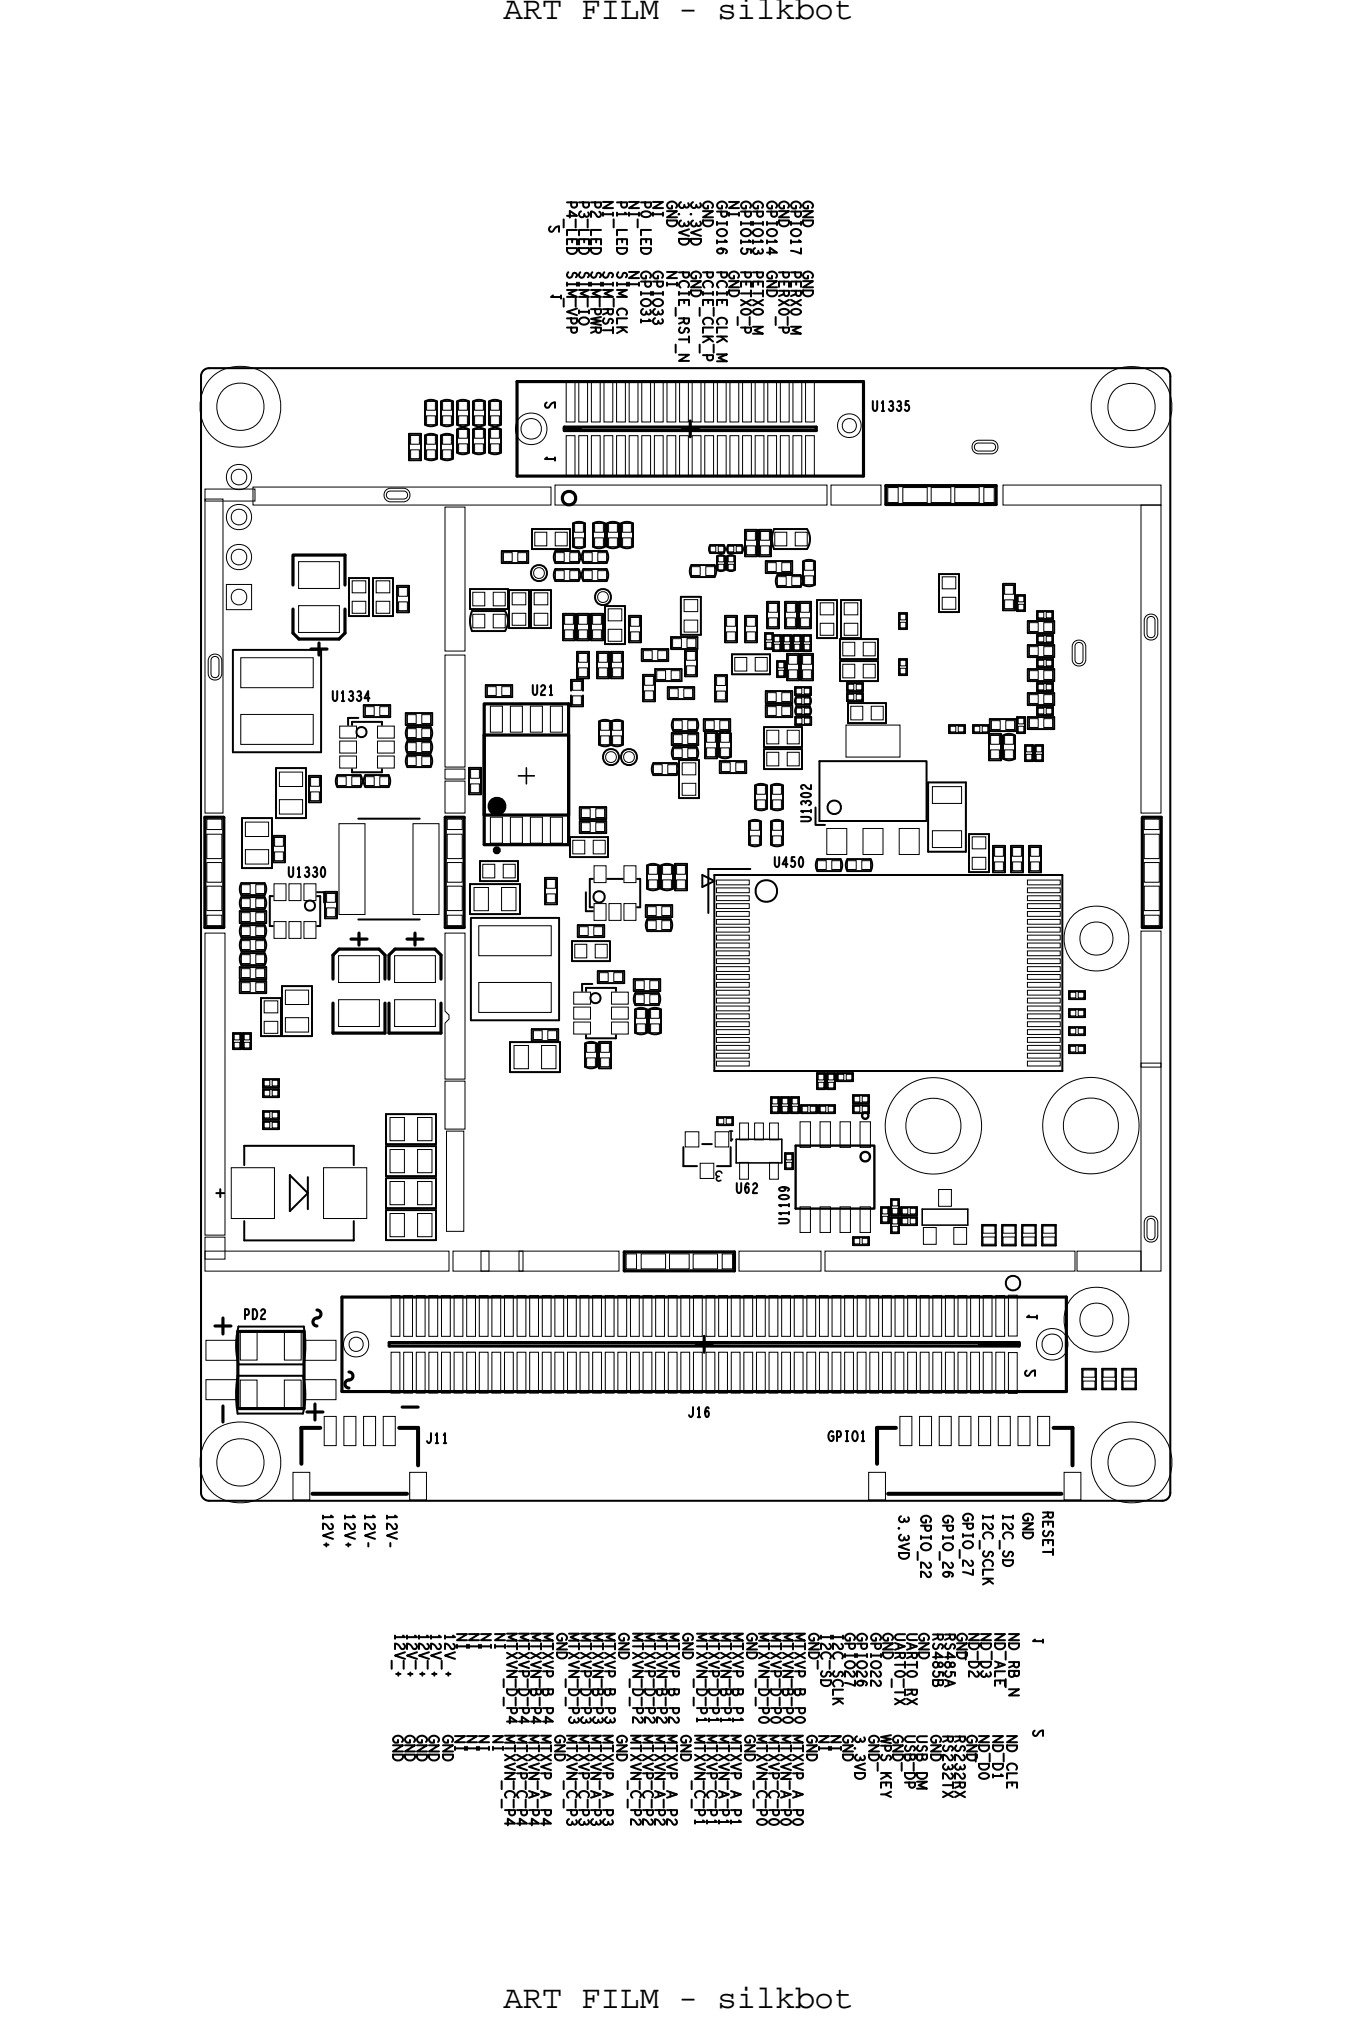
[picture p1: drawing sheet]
<svg xmlns="http://www.w3.org/2000/svg" width="87mm" height="129mm" viewBox="0 0 87 129" stroke-linecap="round" stroke-linejoin="round" font-family="sans-serif">
<defs><g id="words">
<g font-size="2.1">
<text x="32" y="1.2">ART FILM - silkbot</text>
<text x="32" y="127.5">ART FILM - silkbot</text>
</g>
<g font-size=".6">
<text x="36.8" y="17.2" transform="rotate(90 36.8 17.2)">SIM_IO</text>
<text x="39.2" y="12.8" transform="rotate(90 39.2 12.8)">P1_LED</text>
<text x="39.2" y="17.2" transform="rotate(90 39.2 17.2)">SIM_CLK</text>
<text x="39.9" y="17.2" transform="rotate(90 39.9 17.2)">NI</text>
<text x="40.7" y="17.2" transform="rotate(90 40.7 17.2)">GPIO31</text>
<text x="41.5" y="17.2" transform="rotate(90 41.5 17.2)">GPIO33</text>
<text x="43.1" y="12.8" transform="rotate(90 43.1 12.8)">3.3VD</text>
<text x="43.1" y="17.2" transform="rotate(90 43.1 17.2)">PCIE_RST_N</text>
<text x="43.9" y="12.8" transform="rotate(90 43.9 12.8)">3.3VD</text>
<text x="45.5" y="17.2" transform="rotate(90 45.5 17.2)">PCIE_CLK_M</text>
<text x="47.8" y="12.8" transform="rotate(90 47.8 12.8)">GPIO13</text>
<text x="55.4" y="26.1">U1335</text>
<text x="21.1" y="44.5">U1334</text>
<text x="18.3" y="55.7">U1330</text>
<text x="46.7" y="71.8" transform="rotate(-180 46.7 71.8)">1</text>
<text x="45.9" y="74.4" transform="rotate(-180 45.9 74.4)">3</text>
<text x="27.1" y="91.6">J11</text>
<text x="66.2" y="95.9" transform="rotate(90 66.2 95.9)">RESET</text>
<text x="20.5" y="96.1" transform="rotate(90 20.5 96.1)">12V+</text>
<text x="21.9" y="96.1" transform="rotate(90 21.9 96.1)">12V+</text>
<text x="57.1" y="96.2" transform="rotate(90 57.1 96.2)">3.3VD</text>
<text x="25.1" y="103.7" transform="rotate(90 25.1 103.7)">12V_+</text>
<text x="25.8" y="103.7" transform="rotate(90 25.8 103.7)">12V_+</text>
<text x="26.6" y="103.7" transform="rotate(90 26.6 103.7)">12V_+</text>
<text x="27.4" y="103.7" transform="rotate(90 27.4 103.7)">12V_+</text>
<text x="28.3" y="103.7" transform="rotate(90 28.3 103.7)">12V_+</text>
<text x="29.8" y="103.7" transform="rotate(90 29.8 103.7)">NI</text>
<text x="30.5" y="103.7" transform="rotate(90 30.5 103.7)">NI</text>
<text x="37.7" y="103.7" transform="rotate(90 37.7 103.7)">MTXVN_B_P3</text>
<text x="45.8" y="103.7" transform="rotate(90 45.8 103.7)">MTXVN_B_P1</text>
<text x="57.6" y="103.7" transform="rotate(90 57.6 103.7)">UART0_RX</text>
<text x="29.7" y="110.2" transform="rotate(90 29.7 110.2)">NI</text>
<text x="30.4" y="110.2" transform="rotate(90 30.4 110.2)">NI</text>
<text x="44.9" y="110.2" transform="rotate(90 44.9 110.2)">MTXVP_C_P1</text>
<text x="49.6" y="110.2" transform="rotate(90 49.6 110.2)">MTXVN_A_P0</text>
<text x="52.8" y="110.2" transform="rotate(90 52.8 110.2)">NI</text>
<text x="54.3" y="110.2" transform="rotate(90 54.3 110.2)">3.3VD</text>
</g>
</g></defs>
<!-- layer: Board Outline -->
<g fill="none" stroke="#000" stroke-width=".06">
<path d="M12.9 23.5l.4-.1h60.5l.4 .1 .1 .4v70.9l-.2 .4-.3 .1h-60.5l-.4-.2-.1-.3v-70.9zM13 31.1h3.2v.7h-3.2zM13 31.7h1.2v19.9h-1.2zM16.1 30.9h18.9v1.2h-18.9zM28.3 32.2h1.2v9.1h-1.2zM35.2 30.8h17.3v1.3h-17.3zM52.8 30.8h3.1v1.3h-3.1zM63.7 30.8h10v1.3h-10zM72.5 32.1h1.2v19.5h-1.2zM13 59.2h1.3v19.2h-1.3zM28.3 49.6h1.2v2h-1.2zM28.3 41.6h1.2v7.1h-1.2z"/>
<path d="M28.3 48.8h1.2v.7h-1.2zM28.3 59.2h1.2v9.3h-1.2v-3.5l.2-.3v-.2l-.2-.3zM72.5 59.1h1.2v8.7h-1.2zM13 78.5h1.3v1.4h-1.3zM13 79.4h15.5v1.3h-15.5zM28.3 68.6h1.2v3.1h-1.2zM28.4 71.8h1.1v6.4h-1.1zM28.8 79.4h2.3v1.3h-2.3zM30.5 79.4h2.7v1.3h-2.7zM33 79.4h6.3v1.3h-6.3zM46.9 79.4h5.2v1.3h-5.2zM52.4 79.4h15.9v1.3h-15.9z"/>
<path d="M68.4 79.4h4.1v1.3h-4.1zM72.5 67.5h1.2v13.2h-1.2z"/>
</g>
<path d="M12.9 23.5l.4-.1h60.5l.4 .2 .1 .3v70.9l-.2 .4-.3 .1h-60.5l-.4-.2-.1-.3v-70.9z" fill="none" stroke="#000" stroke-width=".13"/>
<!-- layer: Components -->
<path d="M32.9 49.3h1M33.4 48.8v1M46.7 72.3h2.9v1.5h-2.9zM58.6 76.8h2.9v1h-2.9z" fill="none" stroke="#000" stroke-width=".1"/>
<g fill="none" stroke="#000" stroke-width=".13">
<path d="M22.2 36.7h1.2v2.4h-1.2zM23.7 36.7h1.3v2.4h-1.3zM25.2 37.2h.8v1.7h-.8zM26 27.5h.7v1.7h-.7zM27 25.5a.77 .77 0 0 1 .7 0v1.5a.77 .77 0 0 1-.7 0zM27 27.6a.77 .77 0 0 1 .7 0v1.5a.77 .77 0 0 1-.7 0zM28 25.5a.77 .77 0 0 1 .8 0v1.5a.77 .77 0 0 1-.8 0zM28 27.6a.77 .77 0 0 1 .8 0v1.5a.77 .77 0 0 1-.8 0zM29 25.5a.77 .77 0 0 1 .8 0v1.5a.77 .77 0 0 1-.8 0zM29 27.3a.77 .77 0 0 1 .8 0v1.4a.77 .77 0 0 1-.8 0zM29.8 37.4h2.5v1.3h-2.5zM30 38.8h2.1a1.14 1.14 0 0 1 0 1.3h-2.1l-.2-.7z"/>
<path d="M30 25.5a.77 .77 0 0 1 .8 0v1.5a.77 .77 0 0 1-.8 0zM30 27.3a.77 .77 0 0 1 .8 0v1.4a.77 .77 0 0 1-.8 0zM31.1 25.5a.77 .77 0 0 1 .7 0v1.5a.77 .77 0 0 1-.7 0zM31.1 27.3a.77 .77 0 0 1 .7 0v1.4a.77 .77 0 0 1-.7 0zM31.9 35h1.6v.8h-1.6zM32.3 37.5h1.3v2.4h-1.3zM33.7 37.5h1.3v2.4h-1.3zM33.8 33.6h2.4v1.3h-2.4zM35.3 35h1.4a.77 .77 0 0 1 0 .8l-1.4-.1a.77 .77 0 0 1 0-.7zM35.3 36.1h1.4a.77 .77 0 0 1 0 .8h-1.4a.77 .77 0 0 1 0-.8zM35.7 39h.8v1.7h-.8zM36.4 33.2a.76 .76 0 0 1 .7 0v1.5a.77 .77 0 0 1-.7 0z"/>
<path d="M36.6 39h.8v1.7h-.8zM37 36.1h1.5a.77 .77 0 0 1 0 .8h-1.5a.77 .77 0 0 1 0-.8zM37 35h1.5a.77 .77 0 0 1 0 .8l-1.5-.1a.77 .77 0 0 1 0-.7zM37.5 39h.8v1.7h-.8zM37.7 33.2a.76 .76 0 0 1 .7 0v1.5a.77 .77 0 0 1-.7 0zM38.4 38.5h1.3v2.4h-1.3zM38.5 33.2a.76 .76 0 0 1 .8 0v1.5a.77 .77 0 0 1-.8 0zM39.4 33.2a.76 .76 0 0 1 .8 0v1.5a.77 .77 0 0 1-.8 0zM39.9 39.1h.8v1.7h-.8zM43.2 37.9h1.3v2.4h-1.3zM43.9 35.9h1.5a.77 .77 0 0 1 0 .7h-1.5a.77 .77 0 0 1 0-.7zM45.1 35.1l-.1-.2 .1-.3 .9 .1v.2v.2h-.9"/>
<path d="M45.5 35.3l.3-.1 .2 .1v.9l-.3 .1-.2-.1zM46 39.1h.8v1.7h-.8zM46.2 35.3l.2-.1 .3 .1-.1 .9-.2 .1-.2-.1zM46.2 35.1v-.2v-.3l.9 .1 .1 .2-.1 .2h-.9M47.3 33.6h.8v1.7h-.8zM47.3 39.1h.8v1.7h-.8zM48.2 33.6h.8v1.7h-.8zM48.6 35.6h1.7v.8h-1.7zM48.7 38.2h.8v1.7h-.8zM49.1 33.6h2.1a1.15 1.15 0 0 1 0 1.3h-2.1l-.1-.7zM49.4 36.5h1.4a.77 .77 0 0 1 0 .8h-1.4a.77 .77 0 0 1 0-.8zM49.8 38.2h.8v1.7h-.8z"/>
<path d="M50.7 38.2h.8v1.7h-.8zM51 35.6a.77 .77 0 0 1 .8 0v1.5a.77 .77 0 0 1-.8 0zM51.9 38.1h1.2v2.4h-1.2zM53.4 38.1h1.3v2.4h-1.3zM57.1 38.9h.5v1h-.5zM59.6 36.4h1.3v2.5h-1.3zM63.7 37.1h.8v1.6h-.8zM64.6 37.8h.5v1h-.5zM65.3 39.4h1.6v.8h-1.6zM65.8 38.8h1.1v.5h-1.1zM15.2 57.8h1.7v.8h-1.7zM15.3 58.7h1.5a.77 .77 0 0 1 0 .8h-1.5a.77 .77 0 0 1 0-.8z"/>
<path d="M15.3 57h1.5a.77 .77 0 0 1 0 .7h-1.5a.77 .77 0 0 1 0-.7zM15.3 59.6h1.5a.77 .77 0 0 1 0 .8h-1.5a.77 .77 0 0 1 0-.8zM15.3 56.1h1.5a.77 .77 0 0 1 0 .7h-1.5a.77 .77 0 0 1 0-.7zM15.4 51.9h1.9v3.2h-1.9zM17.3 56.9h-.2v1.9h.2M17.3 53.1h.8v1.6h-.8zM17.5 48.8h1.9v3.1h-1.9zM19.4 57.3l.3-.1 .2 .1 .1 .2-.1 .2-.2 .1-.3-.1v-.2zM19.6 49.3h.8v1.6h-.8zM20.1 56.9h.2v1.9h-.2M20.1 56.6h.5v.7M20.6 56.6h.8v1.7h-.8z"/>
<path d="M21.4 49.2h1.5a.77 .77 0 0 1 0 .8h-1.5a.77 .77 0 0 1 0-.8zM22.4 46v-.2h1.9v.2M22.4 48.8v.2h1.9v-.2M22.7 46.3l.3-.1 .2 .1 .1 .2-.1 .2-.2 .1-.3-.1-.1-.2zM22.8 52h3.9M22.8 58.4h3.9M22.8 45.6h-.7v.4M23.1 44.8h1.7v.7h-1.7zM23.2 49.2h1.5a.77 .77 0 0 1 0 .8h-1.5a.77 .77 0 0 1 0-.8zM25.8 45.3h1.6v.7h-1.6zM25.9 47.1h1.4a.77 .77 0 0 1 0 .7h-1.4a.77 .77 0 0 1 0-.7zM25.9 46.2h1.4a.77 .77 0 0 1 0 .7h-1.4a.77 .77 0 0 1 0-.7z"/>
<path d="M25.9 47.9h1.4a.77 .77 0 0 1 0 .8h-1.4a.77 .77 0 0 1 0-.8zM29.8 48.8h.7v1.6h-.7zM29.8 56.1h3.2v1.9h-3.2zM30.5 54.7h2.4v1.2h-2.4zM30.8 43.5h1.7v.8h-1.7zM34.6 55.7h.8v1.7h-.8zM36.2 53.1h2.4v1.3h-2.4zM36.3 43.9v-.7h.7v.7M36.3 44.2v.6h.7v-.6M36.3 59.8h2.4v1.2h-2.4zM36.6 41.4h.8v1.7h-.8zM36.7 58.7h1.7v.8h-1.7z"/>
<path d="M36.8 51.2h1.7v.8h-1.7zM36.8 52.1h1.7v.8h-1.7zM37.2 56.7v1.2h.5M37.7 55.8h-.2v1.8h.2M37.8 56.7l.2-.1 .3 .1 .1 .2-.1 .3-.3 .1-.2-.1-.1-.3zM37.9 41.4h.8v1.7h-.8zM38.6 55.8h1M38.8 41.4h.8v1.7h-.8zM38.8 45.8v1.5M38.8 45.8a.77 .77 0 0 0-.8 0v1.5a.77 .77 0 0 0 .8 0M38.8 45.8a.77 .77 0 0 1 .8 0v1.5a.77 .77 0 0 1-.8 0M40.5 55.8h.2v1.8h-.2"/>
<path d="M40.8 41.2h1.6v.8h-1.6zM40.8 42.8h.8v1.7h-.8zM41 57.5h1.7v.7h-1.7zM41.1 55a.76 .76 0 0 1 .7 0v1.4a.77 .77 0 0 1-.7 0zM41.1 58.4h1.5a.77 .77 0 0 1 0 .7h-1.5a.77 .77 0 0 1 0-.7zM41.5 48.5h1.5a.77 .77 0 0 1 0 .7h-1.5a.77 .77 0 0 1 0-.7zM41.6 42.5h1.7v.7h-1.7zM42.4 43.6h1.7v.8h-1.7zM42.6 40.4h1.7v.8h-1.7zM42.7 46.5h1.6v.8h-1.6zM42.7 56.4v-1.4a.76 .76 0 0 0-.7 0v1.4a.77 .77 0 0 0 .7 0M42.8 45.7h1.4a.77 .77 0 0 1 0 .7h-1.4a.77 .77 0 0 1 0-.7z"/>
<path d="M42.8 47.4h1.4a.77 .77 0 0 1 0 .8h-1.4a.77 .77 0 0 1 0-.8zM42.9 54.9h.7v1.6h-.7zM43.1 48.3h1.3v2.4h-1.3zM43.5 41.3h.8v1.6h-.8zM44.6 55.6l.8 .3-.8 .4zM44.7 45.7h1.7v.7h-1.7zM44.8 46.5h.7v1.6h-.7zM45.4 55.6h22.1v12.4h-22.1zM45.4 42.9h.8v1.6h-.8zM45.7 46.6a.77 .77 0 0 1 .7 0v1.4a.77 .77 0 0 1-.7 0zM45.7 48.3h1.7v.8h-1.7zM46.5 41.5h2.4v1.3h-2.4z"/>
<path d="M47.6 52.2a.77 .77 0 0 1 .7 0v1.4a.77 .77 0 0 1-.7 0zM47.6 55.2h-2.6v2.8M47.9 49.9a.77 .77 0 0 1 .8 0v1.4a.77 .77 0 0 1-.8 0zM48.5 46.2h2.4v1.2h-2.4zM48.5 47.6h2.4v1.2h-2.4zM48.6 44.8h1.7v.7h-1.7zM48.6 43.9h1.7v.7h-1.7zM49 49.9a.77 .77 0 0 1 .7 0v1.4a.77 .77 0 0 1-.7 0zM49 52.2a.77 .77 0 0 1 .7 0v1.4a.77 .77 0 0 1-.7 0zM49.1 40.3h.5v1h-.5v-1.1h-.5v1h.5M49.3 42h.5v1h-.5zM49.7 40.3h.5v1h-.5z"/>
<path d="M50 41.5h.7v1.7h-.7zM50.4 40.3h.5v1h-.5zM50.5 43.6h1v.5h-1zM50.5 45.5h1v.5h-1zM50.6 44.2h.8l.1 .3v.2l-.9 .1-.1-.3zM50.6 44.9h.8l.1 .2v.2l-.9 .1-.1-.3zM50.9 41.5h.7v1.7h-.7zM51 40.3h.5v1h-.5zM51.8 51.3v1.1h.6M51.9 54.5h1.5a.77 .77 0 0 1 0 .8h-1.5a.77 .77 0 0 1 0-.8zM52 48.3h6.8v3.8h-6.8zM53.3 40.6h2.5v1.2h-2.5z"/>
<path d="M53.3 42h2.5v1.2h-2.5zM53.8 43.4h1v.5h-1zM53.8 44h1v.5h-1zM53.8 54.5h1.5a.77 .77 0 0 1 0 .8h-1.5a.77 .77 0 0 1 0-.8zM53.8 44.6h2.5v1.3h-2.5zM57.1 41.8h.5v1.1h-.5zM58.9 49.7h2.4v4.4h-2.4zM60.3 46h1v.5h-1zM61.5 53h1.3v2.4h-1.3zM61.8 46h1v.5h-1zM62.8 46.6h.8v1.7h-.8zM62.9 45.7h1.6v.7h-1.6z"/>
<path d="M63.1 53.7h.7v1.7h-.7zM63.7 46.7a.77 .77 0 0 1 .8 0v1.5a.77 .77 0 0 1-.8 0zM64.2 53.7h.8v1.7h-.8zM64.6 45.5h.5v1h-.5zM65.1 47.3h.5v1h-.5zM65.3 44h1.6v.8h-1.6zM65.3 41h1.6v.7h-1.6zM65.3 42.5h1.6v.7h-1.6zM65.3 45.5h1.6v.8h-1.6zM65.3 53.7h.8v1.7h-.8zM65.7 47.3h.5v1h-.5zM65.8 44.9h1.1v.5h-1.1z"/>
<path d="M65.8 40.3h1.1v.5h-1.1zM65.8 41.8h1.1v.6h-1.1zM65.8 43.4h1.1v.5h-1.1zM13.7 75.8h.5M14 75.5v.5M14.8 65.6h.5v1h-.5zM15.2 62.3h1.7v.8h-1.7zM15.2 61.4h1.7v.8h-1.7zM15.3 60.5h1.5a.77 .77 0 0 1 0 .8h-1.5a.77 .77 0 0 1 0-.8zM15.4 65.6h.5v1h-.5zM15.5 74v-1.2h7v1.2M15.5 77.5v1.3h7v-1.3"/>
<path d="M16.6 63.4h1.2v2.4h-1.2zM16.7 69.2h1v.5h-1zM16.7 68.5h1v.5h-1zM16.7 70.5h1v.6h-1zM16.7 71.2h1v.5h-1zM17.9 62.6h1.9v3.2h-1.9zM18.4 74.6l1.1 1.2-1.1 1.1zM19.5 74.7v2.1M24.5 74.8h3.2v1.9h-3.2zM24.5 70.7h3.2v1.9h-3.2zM24.5 76.8h3.2v1.9h-3.2zM24.5 72.8h3.2v1.9h-3.2z"/>
<path d="M32.4 66.2h3.2v1.9h-3.2zM33.8 65.3h1.6v.8h-1.6zM37.1 66.3a.77 .77 0 0 1 .8 0v1.4a.77 .77 0 0 1-.8 0zM37.2 62.9v-.2h1.9v.2M37.2 65.7v.2h1.9v-.2M37.6 63.2l.2-.1 .3 .1v.2v.2l-.3 .1-.2-.1-.1-.2zM37.6 62.5h-.6v.4M38 61.7h1.6v.7h-1.6zM38 66.2h.8v1.6h-.8zM40.2 62.2h1.7v.7h-1.7zM40.3 64.1a.77 .77 0 0 1 .8 0v1.5a.76 .76 0 0 1-.8 0zM40.3 63.1h1.5a.77 .77 0 0 1 0 .7h-1.5a.77 .77 0 0 1 0-.7z"/>
<path d="M41.2 64.1a.77 .77 0 0 1 .8 0v1.5a.77 .77 0 0 1-.8 0zM43.4 72.8v1.2h.9M44.6 72.6h.6M45.5 70.9h1v.5h-1zM46.4 72.8v1.2h-.9M49 69.7h.5v1h-.5zM49.6 69.7h.5v1h-.5zM49.8 73.2h.6v1h-.6zM50.2 69.7h.5v1h-.5zM50.9 70.2h1v.5h-1zM51.9 68.1h.5v1.1h-.5zM52 70.2h1v.5h-1z"/>
<path d="M52.5 68.1h.5v1.1h-.5zM53.1 68.1h1.1v.5h-1.1zM54.2 69.5h1v.5h-1zM54.2 70.2h1v.5h-1zM54.2 78.5h1v.6h-1zM55.9 76.6h.6v1.1h-.6zM56.6 77.3h.5v1h-.5zM56.6 76.1h.5v1.1h-.5zM57.2 76.6h1v.6h-1zM57.2 77.3h1v.5h-1zM62.4 77.8h.8v1.3h-.8zM63.6 77.8h.9v1.3h-.9z"/>
<path d="M64.9 77.8h.9v1.3h-.9zM66.2 77.8h.8v1.3h-.8zM67.9 62.9h1v.5h-1zM67.9 64.1h1v.5h-1zM67.9 65.2h1v.5h-1zM67.9 66.4h1v.5h-1zM15.1 87.3l-.1 1 .1 1.5h4.1a4.8 4.8 0 0 0 0-2.4h-4.1M15.1 84.2a4.8 4.8 0 0 0 0 2.4h4.2l.1-.9-.1-1.5h-4.2M68.7 86.9h.9v1.3h-.9zM70 86.9h.9v1.3h-.9zM71.3 86.9h.8v1.3h-.8z"/>
<circle cx="34.2" cy="36.4" r=".51"/>
<circle cx="38.3" cy="37.9" r=".51"/>
<circle cx="38.8" cy="48.1" r=".51"/>
<circle cx="39.9" cy="48.1" r=".51"/>
<circle cx="48.7" cy="56.6" r=".69"/>
<circle cx="53" cy="51.3" r=".43"/>
</g>
<path d="M31.3 51l.3-.1 .2 .1 .1 .2-.1 .2-.2 .1-.3-.1v-.2z" fill="none" stroke="#000" stroke-width=".61" stroke-linecap="butt"/>
<g fill="none" stroke="#000" stroke-width=".2">
<path d="M18.6 37.1v-1.9h3.3v1.9M18.6 38.7v1.5l.4 .4h2.5l.4-.4v-1.5M32.8 24.2h22v6h-22zM35.8 27.1h16v.2h-16zM35.8 27.2h1h-1M43.3 27.2h1M43.8 26.7v1M56.3 30.8h7v1.2h-7zM13 51.9h1.2v7h-1.2zM19.7 41.2h1.1M20.3 40.8v.8M22.3 59.6h1"/>
<path d="M22.8 59.2v.8M25.8 59.6h1.1M26.4 59.2v.8M28.3 51.9h1.2v7h-1.2zM30.7 44.7h5.4v8.9h-5.4zM36.1 46.7h-5.4v5.1h5.4M72.5 51.9h1.2v7h-1.2zM21.1 62.2v-1.6l.4-.3h2.6l.3 .3v1.6M21.1 63.7v1.9h3.3v-1.9M24.7 62.2v-1.6l.4-.3h2.5l.4 .3v1.6M24.7 63.7v1.9h3.3v-1.9M39.6 79.5h7v1.2h-7z"/>
<path d="M13.6 84.2h1.1M14.2 83.7v1M14.2 89.3v1M15.1 84.5h4.2v4.9h-4.2zM20.1 83.2l.2 .1 .1 .2-.2 .2h-.2l-.1 .2v.2l.2 .1M21.7 82.4h46v6h-46zM22.2 87.1l.1 .1 .1 .2-.1 .2-.3 .1-.1 .1 .1 .2 .2 .1M24.7 85.2h40v.3h-40zM44.2 85.4h1M44.7 84.9v1M64.7 85.3h-2.5l2.5 .1"/>
<circle cx="36.1" cy="31.6" r=".43"/>
</g>
<path d="M31.4 53.9h.1h.2v.1l-.2 .1-.1-.1zM19.8 94.8h6M20.3 90.7h-1.2v2.2M25.3 90.7h1.2v2.3M56.4 94.8h11M56.9 90.7h-1.2v2.2M66.9 90.7h1.2v2.3" fill="none" stroke="#000" stroke-width=".25"/>
<path d="M50.5 72.7h5v4h-5zM54.7 73.2l.2-.1 .3 .1v.2v.2l-.3 .1-.2-.1-.1-.2zM54.8 70.7l.1-.1 .2 .1v.2l-.2 .1-.1-.1z" fill="none" stroke="#000" stroke-width=".15"/>
<path d="M14.8 41.3h5.6v6.5h-5.6zM29.9 58.3h5.6v6.5h-5.6z" fill="none" stroke="#000" stroke-width=".12"/>
<!-- layer: Nets -->
<g fill="none" stroke="#000" stroke-width=".06">
<path d="M14.4 37.1h1.6v1.6h-1.6zM19 35.7h2.6v1.7h-2.6zM19 38.5h2.6v1.7h-2.6zM22.4 36.9h.8v.7h-.8zM22.4 38.2h.8v.7h-.8zM23.9 36.9h.9v.7h-.9zM23.9 38.2h.9v.7h-.9zM24.5 31.1l.3-.1h.8l.3 .1 .1 .2v.3l-.1 .2-.3 .1h-.8l-.3-.1-.1-.2v-.3zM24.6 31.3l.2-.1h.8l.2 .1 .1 .1-.1 .2-.2 .1h-.8l-.2-.1-.1-.2zM25.3 37.3h.6v.6h-.6zM25.3 38.2h.6v.6h-.6zM26.1 27.6h.5v.6h-.5z"/>
<path d="M26.1 28.6h.5v.5h-.5zM27.1 25.5h.5v.5h-.5zM27.1 27.6h.5v.6h-.5zM27.1 26.4h.5v.6h-.5zM27.1 28.6h.5v.5h-.5zM28.1 25.5h.6v.5h-.6zM28.1 27.6h.6v.6h-.6zM28.1 26.4h.6v.6h-.6zM28.1 28.6h.6v.5h-.6zM29.1 25.5h.6v.5h-.6zM29.1 27.3h.6v.5h-.6zM29.1 26.4h.6v.6h-.6z"/>
<path d="M29.1 28.2h.6v.5h-.6zM30 37.6h.8v.9h-.8zM30 39h.8v.9h-.8zM30.1 25.5h.6v.5h-.6zM30.1 27.3h.6v.5h-.6zM30.1 26.4h.6v.6h-.6zM30.1 28.2h.6v.5h-.6zM31.2 25.5h.5v.5h-.5zM31.2 27.3h.5v.5h-.5zM31.2 26.4h.5v.6h-.5zM31.2 28.2h.5v.5h-.5zM31.3 37.6h.8v.9h-.8z"/>
<path d="M31.3 39h.8v.9h-.8zM32 35.1h.5v.5h-.5zM32.5 37.6h.9v.8h-.9zM32.5 38.9h.9v.8h-.9zM32.9 35.1h.5v.5h-.5zM33.9 37.6h.9v.8h-.9zM33.9 38.9h.9v.8h-.9zM34 33.8h.7v.9h-.7zM34 36.1l.2-.1 .3 .1 .1 .3-.1 .2-.3 .1-.2-.1-.1-.2zM35.3 33.8h.7v.9h-.7zM35.3 36.2h.5v.6h-.5zM35.3 35.1h.5v.5h-.5z"/>
<path d="M35.9 39.1h.5v.5h-.5zM35.9 40h.5v.6h-.5zM36 27.7h.5v2.6h-.5zM36 24.2h.5v2.6h-.5zM36.2 35.1h.5v.5h-.5zM36.2 36.2h.5v.6h-.5zM36.5 33.2h.5v.6h-.5zM36.5 34.2h.5v.5h-.5zM36.7 39.1h.6v.5h-.6zM36.7 40h.6v.6h-.6zM36.8 27.7h.5v2.6h-.5zM36.8 24.2h.5v2.6h-.5z"/>
<path d="M37 35.1h.6v.5h-.6zM37 36.2h.6v.6h-.6zM37.6 27.7h.5v2.6h-.5zM37.6 24.2h.5v2.6h-.5zM37.6 39.1h.6v.5h-.6zM37.6 40h.6v.6h-.6zM37.8 34.2h.5v.5h-.5zM37.8 33.2h.5v.6h-.5zM38 35.1h.5v.5h-.5zM38 36.2h.5v.6h-.5zM38 37.7l.3-.1 .2 .1 .1 .2-.1 .2-.2 .2-.3-.2-.1-.2zM38.4 27.7h.5v2.6h-.5z"/>
<path d="M38.4 24.2h.5v2.6h-.5zM38.6 38.7h.9v.7h-.9zM38.6 40h.9v.7h-.9zM38.6 34.2h.6v.5h-.6zM38.6 33.2h.6v.6h-.6zM39.2 27.7h.5v2.6h-.5zM39.2 24.2h.5v2.6h-.5zM39.5 34.2h.6v.5h-.6zM39.5 33.2h.6v.6h-.6zM40 24.2h.5v2.6h-.5zM40 27.7h.5v2.6h-.5zM40 39.2h.6v.6h-.6z"/>
<path d="M40.8 27.7h.5v2.6h-.5zM40.8 24.2h.5v2.6h-.5zM41.6 27.7h.5v2.6h-.5zM41.6 24.2h.5v2.6h-.5zM42.4 24.2h.5v2.6h-.5zM42.4 27.7h.5v2.6h-.5zM43.2 27.7h.5v2.6h-.5zM43.2 24.2h.5v2.6h-.5zM43.4 38.1h.9v.7h-.9zM43.4 39.4h.9v.7h-.9zM43.9 36h.6v.5h-.6zM44 27.7h.5v2.6h-.5z"/>
<path d="M44 24.2h.5v2.6h-.5zM44.8 27.7h.5v2.6h-.5zM44.8 24.2h.5v2.6h-.5zM44.8 36h.6v.5h-.6zM45.1 34.7h.4v.3h-.4zM45.6 27.7h.5v2.6h-.5zM45.6 24.2h.5v2.6h-.5zM45.6 35.8h.4v.4h-.4zM45.6 34.7h.4v.3h-.4zM45.6 35.3h.4v.4h-.4zM46.1 39.2h.6v.6h-.6zM46.2 35.8h.4v.4h-.4z"/>
<path d="M46.2 34.7h.4v.3h-.4zM46.2 35.3h.4v.4h-.4zM46.4 27.7h.5v2.6h-.5zM46.4 24.2h.5v2.6h-.5zM46.7 34.7h.4v.3h-.4zM47.2 27.7h.5v2.6h-.5zM47.2 24.2h.5v2.6h-.5zM47.4 34.7h.6v.5h-.6zM47.4 39.2h.6v.6h-.6zM47.4 33.7h.6v.6h-.6zM48 27.7h.5v2.6h-.5zM48 24.2h.5v2.6h-.5z"/>
<path d="M48.3 34.7h.6v.5h-.6zM48.3 33.7h.6v.6h-.6zM48.7 35.7h.6v.6h-.6zM48.8 24.2h.5v2.6h-.5zM48.8 27.7h.5v2.6h-.5zM48.8 38.3h.6v.6h-.6zM48.8 39.2h.6v.6h-.6zM49.2 33.8h.8v.9h-.8zM49.4 36.6h.5v.6h-.5zM49.6 27.7h.5v2.6h-.5zM49.6 24.2h.5v2.6h-.5zM49.6 35.7h.6v.6h-.6z"/>
<path d="M49.9 38.3h.6v.6h-.6zM49.9 39.2h.6v.6h-.6zM50.3 36.6h.5v.6h-.5zM50.4 27.7h.5v2.6h-.5zM50.4 24.2h.5v2.6h-.5zM50.5 33.8h.8v.9h-.8zM50.8 38.3h.6v.6h-.6zM50.8 39.2h.6v.6h-.6zM51.1 36.6h.6v.5h-.6zM51.1 35.6h.6v.6h-.6zM51.2 24.2h.5v2.6h-.5zM51.2 27.7h.5v2.6h-.5z"/>
<path d="M52.1 38.3h.8v.7h-.8zM52.1 39.6h.8v.7h-.8zM53.6 38.3h.9v.7h-.9zM53.6 39.6h.9v.7h-.9zM56.4 31h.6v.9h-.6zM57.2 39.5h.3v.4h-.3zM57.2 39h.3v.4h-.3zM57.3 31h1.6v.9h-1.6zM59.1 31h1.3v.9h-1.3zM59.8 36.6h.9v.8h-.9zM59.8 37.9h.9v.8h-.9zM60.6 31h1.6v.9h-1.6z"/>
<path d="M61.9 28h.3h.7h.3l.2 .3v.2l-.2 .2-.3 .1h-.7l-.3-.1-.2-.2v-.2zM61.9 28.2l.2-.1h.9l.2 .1v.2v.2h-.2h-.9h-.2v-.2zM62.5 31h.6v.9h-.6zM63.8 38.1h.6v.5h-.6zM63.8 37.2h.6v.5h-.6zM64.7 38.4h.3v.3h-.3zM64.7 37.9h.3v.3h-.3zM65.4 39.5h.5v.6h-.5zM65.9 38.9h.4v.3h-.4zM66.3 39.5h.5v.6h-.5zM66.4 38.9h.4v.3h-.4zM72.7 39.1l.3-.1h.2l.2 .1 .1 .3v.8l-.1 .3-.2 .1h-.2l-.3-.1v-.3v-.8z"/>
<path d="M72.9 39.2l.2-.1 .2 .1v.2v.8v.2l-.2 .1-.2-.1-.1-.2v-.8zM13.1 52h1v.7h-1zM13.1 58.1h1v.7h-1zM13.1 53h1v1.5h-1zM13.1 56.3h1v1.5h-1zM13.1 54.8h1v1.2h-1zM13.3 41.7l.2-.2h.3l.2 .2 .1 .3v.7l-.1 .3-.2 .2h-.3l-.2-.2-.1-.3v-.7zM13.5 41.7h.2h.1l.1 .2v.9l-.1 .2h-.1h-.2l-.1-.2v-.9zM15.3 45.4h4.6v1.9h-4.6zM15.3 41.8h4.6v1.9h-4.6zM15.3 56.2h.6v.5h-.6zM15.3 58.8h.6v.6h-.6z"/>
<path d="M15.3 59.7h.6v.6h-.6zM15.3 58h.6v.5h-.6zM15.3 57.1h.6v.5h-.6zM15.6 53.9h1.5v1h-1.5zM15.6 52.2h1.5v.9h-1.5zM16.2 58.8h.6v.6h-.6zM16.2 58h.6v.5h-.6zM16.2 56.2h.6v.5h-.6zM16.2 57.1h.6v.5h-.6zM16.2 59.7h.6v.6h-.6zM17.4 56.1h.8v1.1h-.8zM17.4 58.5h.8v1.1h-.8z"/>
<path d="M17.4 54.1h.6v.5h-.6zM17.4 53.2h.6v.5h-.6zM17.7 49h1.5v.9h-1.5zM17.7 50.8h1.5v.9h-1.5zM18.4 58.5h.7v1.1h-.7zM18.4 56.1h.7v1.1h-.7zM19.3 58.5h.8v1.1h-.8zM19.3 56.1h.8v1.1h-.8zM19.7 49.4h.6v.5h-.6zM19.7 50.3h.6v.5h-.6zM20.7 57.6h.6v.6h-.6zM20.7 56.7h.6v.6h-.6z"/>
<path d="M21.4 49.3h.6v.6h-.6zM21.5 52.3h1.7v5.8h-1.7zM21.6 48h1v.8h-1zM21.6 47.1h1v.7h-1zM21.6 46.1h1v.8h-1zM22.3 49.3h.6v.6h-.6zM23.2 44.9h.6v.5h-.6zM23.2 49.3h.6v.6h-.6zM24 48h1v.8h-1zM24 46.1h1v.8h-1zM24 47.1h1v.7h-1zM24.1 44.9h.6v.5h-.6z"/>
<path d="M24.1 49.3h.6v.6h-.6zM25.9 48h.5v.6h-.5zM25.9 47.2h.5v.5h-.5zM25.9 45.4h.5v.5h-.5zM25.9 46.3h.5v.5h-.5zM26.2 52.3h1.7v5.8h-1.7zM26.8 45.4h.5v.5h-.5zM26.8 48h.5v.6h-.5zM26.8 46.3h.5v.5h-.5zM26.8 47.2h.5v.5h-.5zM28.4 52h.9v.7h-.9zM28.4 58.1h.9v.7h-.9z"/>
<path d="M28.4 53h.9v1.5h-.9zM28.4 56.3h.9v1.5h-.9zM28.4 54.8h.9v1.2h-.9zM29.9 48.9h.5v.5h-.5zM29.9 49.8h.5v.5h-.5zM30.1 56.3h.9v1.5h-.9zM30.4 58.8h4.6v1.9h-4.6zM30.7 54.9h.7v.8h-.7zM30.9 43.6h.6v.6h-.6zM31.1 44.8h.8v1.7h-.8zM31.1 51.9h.8v1.6h-.8zM31.8 56.3h1v1.5h-1z"/>
<path d="M31.9 43.6h.5v.6h-.5zM32 54.9h.7v.8h-.7zM32.4 44.8h.8v1.7h-.8zM32.4 51.9h.8v1.6h-.8zM33.7 44.8h.7v1.7h-.7zM33.7 51.9h.7v1.6h-.7zM34.7 55.8h.6v.6h-.6zM34.7 56.8h.6v.5h-.6zM34.9 51.9h.8v1.6h-.8zM34.9 44.8h.8v1.7h-.8zM36.4 44.2h.5v.5h-.5zM36.4 43.3h.5v.5h-.5z"/>
<path d="M36.4 53.4h.7v.8h-.7zM36.5 60h.8v.8h-.8zM36.7 41.5h.6v.5h-.6zM36.7 42.4h.6v.6h-.6zM36.8 58.8h.6v.6h-.6zM36.9 51.3h.6v.6h-.6zM36.9 52.2h.6v.6h-.6zM37.7 53.4h.7v.8h-.7zM37.7 58.8h.6v.6h-.6zM37.7 57.4h.8v1h-.8zM37.7 55h.8v1h-.8zM37.8 60h.8v.8h-.8z"/>
<path d="M37.8 51.3h.6v.6h-.6zM37.8 52.2h.6v.6h-.6zM38 41.5h.6v.5h-.6zM38 42.4h.6v.6h-.6zM38.1 46.7h.6v.6h-.6zM38.1 45.8h.6v.6h-.6zM38.5 47.8l.3-.1 .3 .1v.3v.2l-.3 .1-.3-.1v-.2zM38.7 57.4h.7v1h-.7zM38.9 46.7h.6v.6h-.6zM38.9 41.5h.6v.5h-.6zM38.9 45.8h.6v.6h-.6zM38.9 42.4h.6v.6h-.6z"/>
<path d="M39.6 55h.8v1h-.8zM39.6 57.4h.8v1h-.8zM39.7 47.8l.2-.1 .3 .1 .1 .3-.1 .2-.3 .1-.2-.1-.1-.2zM40 40.1h.6v.6h-.6zM40.9 41.3h.5v.6h-.5zM40.9 43.9h.6v.5h-.6zM40.9 43h.6v.5h-.6zM41.1 57.6h.6v.5h-.6zM41.1 58.5h.6v.5h-.6zM41.2 55.9h.5v.5h-.5zM41.2 55h.5v.5h-.5zM41.5 48.6h.5v.5h-.5z"/>
<path d="M41.7 42.6h.6v.5h-.6zM41.8 41.3h.5v.6h-.5zM42 57.6h.6v.5h-.6zM42 58.5h.6v.5h-.6zM42.1 55.9h.5v.5h-.5zM42.1 55h.5v.5h-.5zM42.4 48.6h.6v.5h-.6zM42.5 43.7h.6v.6h-.6zM42.6 42.6h.6v.5h-.6zM42.7 40.6h.6v.5h-.6zM42.8 46.6h.5v.6h-.5zM42.8 45.8h.5v.5h-.5z"/>
<path d="M42.8 47.5h.5v.6h-.5zM43 55.9h.5v.5h-.5zM43 55h.5v.5h-.5zM43.3 49.7h.9v.8h-.9zM43.3 48.4h.9v.8h-.9zM43.4 43.7h.6v.6h-.6zM43.6 41.4h.6v.5h-.6zM43.6 42.3h.6v.5h-.6zM43.6 40.6h.6v.5h-.6zM43.7 46.6h.5v.6h-.5zM43.7 47.5h.5v.6h-.5zM43.7 45.8h.5v.5h-.5z"/>
<path d="M44.8 45.8h.6v.5h-.6zM44.9 46.6h.5v.5h-.5zM44.9 47.5h.5v.5h-.5zM45.5 59.4h2.1v.3h-2.1zM45.5 58.9h2.1v.3h-2.1zM45.5 59.9h2.1v.3h-2.1zM45.5 58.4h2.1v.3h-2.1zM45.5 57.9h2.1v.3h-2.1zM45.5 57.4h2.1v.3h-2.1zM45.5 56.9h2.1v.3h-2.1zM45.5 56.4h2.1v.3h-2.1zM45.5 55.9h2.1v.3h-2.1z"/>
<path d="M45.5 43h.6v.5h-.6zM45.5 43.9h.6v.5h-.6zM45.7 45.8h.6v.5h-.6zM45.8 46.6h.5v.5h-.5zM45.8 47.5h.5v.5h-.5zM45.8 48.4h.6v.6h-.6zM46.1 40.1h.6v.6h-.6zM46.7 41.7h.7v.9h-.7zM46.7 48.4h.6v.6h-.6zM47.4 40.1h.6v.6h-.6zM47.7 52.2h.5v.5h-.5zM47.7 53.1h.5v.5h-.5z"/>
<path d="M48 41.7h.7v.9h-.7zM48 49.9h.6v.5h-.6zM48 50.8h.6v.5h-.6zM48.7 40.8h.3v.3h-.3zM48.7 40.3h.3v.3h-.3zM48.7 47.8h.8v.8h-.8zM48.7 46.4h.8v.8h-.8zM48.7 44h.6v.5h-.6zM48.7 44.9h.6v.5h-.6zM49.1 49.9h.5v.5h-.5zM49.1 52.2h.5v.5h-.5zM49.1 50.8h.5v.5h-.5z"/>
<path d="M49.1 53.1h.5v.5h-.5zM49.2 40.9h.3v.4h-.3zM49.2 40.4h.3v.4h-.3zM49.4 42h.4v.4h-.4zM49.4 42.6h.4v.3h-.4zM49.6 44h.6v.5h-.6zM49.6 44.9h.6v.5h-.6zM49.8 40.9h.4v.4h-.4zM49.8 40.4h.4v.4h-.4zM50 47.8h.8v.8h-.8zM50 46.4h.8v.8h-.8zM50.1 41.6h.5v.6h-.5z"/>
<path d="M50.1 42.5h.5v.6h-.5zM50.4 40.9h.4v.4h-.4zM50.4 40.4h.4v.4h-.4zM50.6 43.7h.3v.4h-.3zM50.6 44.3h.3v.4h-.3zM50.6 45h.3v.3h-.3zM50.6 45.6h.3v.4h-.3zM51 41.6h.5v.6h-.5zM51 42.5h.5v.6h-.5zM51.1 40.9h.3v.4h-.3zM51.1 40.4h.3v.4h-.3zM51.1 43.7h.3v.4h-.3z"/>
<path d="M51.1 44.3h.3v.4h-.3zM51.1 45h.3v.3h-.3zM51.1 45.6h.3v.4h-.3zM51.9 54.6h.6v.6h-.6zM52.5 52.6h1.3v1.7h-1.3zM52.8 54.6h.6v.6h-.6zM53.5 42.2h.8v.8h-.8zM53.5 40.8h.8v.8h-.8zM53.7 46h3.4v2.1h-3.4zM53.8 54.6h.6v.6h-.6zM53.9 44.1h.3v.3h-.3zM53.9 43.4h.3v.4h-.3z"/>
<path d="M54 44.8h.8v.9h-.8zM54.4 44.1h.3v.3h-.3zM54.4 43.4h.3v.4h-.3zM54.7 54.6h.6v.6h-.6zM54.8 52.6h1.3v1.7h-1.3zM54.8 42.2h.8v.8h-.8zM54.8 40.8h.8v.8h-.8zM55.3 44.8h.8v.9h-.8zM57.1 52.6h1.3v1.7h-1.3zM57.2 42.4h.3v.4h-.3zM57.2 41.9h.3v.4h-.3zM59.2 52.7h1.9v1.1h-1.9z"/>
<path d="M59.2 49.9h1.9v1.1h-1.9zM60.3 46.1h.4v.4h-.4zM60.8 46.1h.4v.4h-.4zM61.7 54.4h.9v.8h-.9zM61.7 53.1h.9v.8h-.9zM61.9 46.1h.3v.4h-.3zM62.4 46.1h.3v.4h-.3zM62.9 46.7h.6v.6h-.6zM62.9 47.6h.6v.6h-.6zM63 45.8h.5v.5h-.5zM63.2 54.7h.5v.6h-.5zM63.2 53.8h.5v.6h-.5z"/>
<path d="M63.8 46.7h.6v.6h-.6zM63.8 47.6h.6v.6h-.6zM63.9 45.8h.5v.5h-.5zM64.3 54.7h.6v.6h-.6zM64.3 53.8h.6v.6h-.6zM64.7 46.1h.3v.4h-.3zM64.7 45.6h.3v.4h-.3zM65.2 47.9h.3v.3h-.3zM65.2 47.4h.3v.3h-.3zM65.2 57.9h2.1v.3h-2.1zM65.2 58.4h2.1v.3h-2.1zM65.2 58.9h2.1v.3h-2.1z"/>
<path d="M65.2 59.4h2.1v.3h-2.1zM65.2 55.9h2.1v.3h-2.1zM65.2 56.4h2.1v.3h-2.1zM65.2 56.9h2.1v.3h-2.1zM65.2 57.4h2.1v.3h-2.1zM65.2 59.9h2.1v.3h-2.1zM65.4 44.1h.5v.6h-.5zM65.4 41.1h.5v.5h-.5zM65.4 42.6h.5v.5h-.5zM65.4 45.6h.5v.6h-.5zM65.4 54.7h.6v.6h-.6zM65.4 53.8h.6v.6h-.6z"/>
<path d="M65.8 47.9h.4v.3h-.4zM65.8 47.4h.4v.3h-.4zM65.9 43.4h.4v.4h-.4zM65.9 40.4h.4v.4h-.4zM65.9 41.9h.4v.4h-.4zM65.9 45h.4v.3h-.4zM66.3 44.1h.5v.6h-.5zM66.3 41.1h.5v.5h-.5zM66.3 42.6h.5v.5h-.5zM66.3 45.6h.5v.6h-.5zM66.4 43.4h.4v.4h-.4zM66.4 40.4h.4v.4h-.4z"/>
<path d="M66.4 41.9h.4v.4h-.4zM66.4 45h.4v.3h-.4zM68.2 40.8l.2-.1h.2l.3 .1v.3v.8v.2l-.3 .2h-.2l-.2-.2-.1-.2v-.8zM68.3 40.9l.2-.1 .2 .1 .1 .1v.9l-.1 .2h-.2h-.2v-.2v-.9zM72.7 52h.9v.7h-.9zM72.7 58.1h.9v.7h-.9zM72.7 53h.9v1.5h-.9zM72.7 56.3h.9v1.5h-.9zM72.7 54.8h.9v1.2h-.9zM14.7 74.1h2.7v3.3h-2.7zM14.9 66.2h.3v.3h-.3zM14.9 65.7h.3v.3h-.3z"/>
<path d="M15.3 61.5h.6v.6h-.6zM15.3 60.6h.6v.6h-.6zM15.3 62.4h.6v.6h-.6zM15.5 66.2h.4v.3h-.4zM15.5 65.7h.4v.3h-.4zM16.2 61.5h.6v.6h-.6zM16.2 62.4h.6v.6h-.6zM16.2 60.6h.6v.6h-.6zM16.8 68.6h.3v.3h-.3zM16.8 69.2h.3v.4h-.3zM16.8 70.6h.3v.4h-.3zM16.8 71.3h.3v.3h-.3z"/>
<path d="M16.8 64.8h.8v.8h-.8zM16.8 63.5h.8v.8h-.8zM17.3 71.3h.3v.3h-.3zM17.3 70.6h.3v.4h-.3zM17.3 69.2h.3v.4h-.3zM17.3 68.6h.3v.3h-.3zM18.1 64.6h1.5v.9h-1.5zM18.1 62.9h1.5v.9h-1.5zM20.5 74.1h2.8v3.3h-2.8zM21.5 63.5h2.6v1.7h-2.6zM21.5 60.7h2.6v1.7h-2.6zM24.8 73h.9v1.5h-.9z"/>
<path d="M24.8 71h.9v1.4h-.9zM24.8 77.1h.9v1.4h-.9zM24.8 75h.9v1.5h-.9zM25.1 63.5h2.5v1.7h-2.5zM25.1 60.7h2.5v1.7h-2.5zM26.5 73h.9v1.5h-.9zM26.5 71h.9v1.4h-.9zM26.5 77.1h.9v1.4h-.9zM26.5 75h.9v1.5h-.9zM30.4 62.4h4.6v1.9h-4.6zM32.6 66.4h1v1.5h-1zM33.9 65.4h.5v.6h-.5z"/>
<path d="M34.4 66.4h.9v1.5h-.9zM34.8 65.4h.5v.6h-.5zM36.4 64.9h1.1v.8h-1.1zM36.4 63.9h1.1v.8h-1.1zM36.4 63h1.1v.8h-1.1zM37.2 67.2h.6v.5h-.6zM37.2 66.3h.6v.5h-.6zM38.1 61.8h.5v.5h-.5zM38.1 66.3h.6v.5h-.6zM38.1 67.2h.6v.5h-.6zM38.8 64.9h1.1v.8h-1.1zM38.8 63.9h1.1v.8h-1.1z"/>
<path d="M38.8 63h1.1v.8h-1.1zM39 61.8h.5v.5h-.5zM39.8 79.6h.6v1h-.6zM40.3 62.3h.6v.5h-.6zM40.3 63.2h.6v.5h-.6zM40.4 64.1h.6v.6h-.6zM40.4 65h.6v.6h-.6zM40.7 79.6h1.6v1h-1.6zM41.3 62.3h.5v.5h-.5zM41.3 63.2h.5v.5h-.5zM41.3 64.1h.6v.6h-.6zM41.3 65h.6v.6h-.6z"/>
<path d="M42.5 79.6h1.3v1h-1.3zM43.5 71.9h.9v.9h-.9zM44 79.6h1.6v1h-1.6zM44.5 73.9h.8v.9h-.8zM45.4 71.9h.9v.9h-.9zM45.5 64.9h2.1v.3h-2.1zM45.5 64.4h2.1v.3h-2.1zM45.5 63.4h2.1v.3h-2.1zM45.5 63.9h2.1v.3h-2.1zM45.5 61.9h2.1v.3h-2.1zM45.5 66.9h2.1v.3h-2.1zM45.5 66.4h2.1v.3h-2.1z"/>
<path d="M45.5 65.9h2.1v.3h-2.1zM45.5 65.4h2.1v.3h-2.1zM45.5 62.9h2.1v.3h-2.1zM45.5 62.4h2.1v.3h-2.1zM45.5 60.9h2.1v.3h-2.1zM45.5 60.4h2.1v.3h-2.1zM45.5 67.4h2.1v.3h-2.1zM45.5 61.4h2.1v.3h-2.1zM45.6 71h.4v.4h-.4zM45.9 79.6h.6v1h-.6zM46.1 71h.4v.4h-.4zM47 73.8h.5v1.1h-.5z"/>
<path d="M47 71.3h.5v1.1h-.5zM47.9 71.3h.6v1.1h-.6zM48.9 71.3h.5v1.1h-.5zM48.9 73.8h.5v1.1h-.5zM49 70.2h.4v.4h-.4zM49 69.7h.4v.4h-.4zM49.7 70.2h.3v.4h-.3zM49.7 69.7h.3v.4h-.3zM49.9 73.3h.4v.3h-.4zM49.9 73.8h.4v.4h-.4zM50.3 70.2h.4v.4h-.4zM50.3 69.7h.4v.4h-.4z"/>
<path d="M50.8 71.2h.7v1.7h-.7zM50.8 76.6h.7v1.7h-.7zM50.9 70.2h.4v.4h-.4zM51.4 70.2h.4v.4h-.4zM52 68.2h.3v.4h-.3zM52 68.7h.3v.4h-.3zM52.1 71.2h.6v1.7h-.6zM52.1 76.6h.6v1.7h-.6zM52.1 70.2h.3v.4h-.3zM52.6 68.7h.3v.4h-.3zM52.6 68.2h.3v.4h-.3zM52.6 70.2h.3v.4h-.3z"/>
<path d="M53.2 68.2h.4v.4h-.4zM53.3 71.2h.7v1.7h-.7zM53.3 76.6h.7v1.7h-.7zM53.7 68.2h.4v.4h-.4zM54.2 69.6h.4v.4h-.4zM54.2 78.6h.4v.4h-.4zM54.2 70.2h.4v.4h-.4zM54.6 71.2h.7v1.7h-.7zM54.6 76.6h.7v1.7h-.7zM54.7 70.2h.4v.4h-.4zM54.7 69.6h.4v.4h-.4zM54.7 78.6h.4v.4h-.4z"/>
<path d="M56 77.2h.4v.4h-.4zM56 76.7h.4v.4h-.4zM56.7 77.4h.3v.3h-.3zM56.7 76.7h.3v.4h-.3zM56.7 77.9h.3v.3h-.3zM56.7 76.2h.3v.4h-.3zM57.3 77.4h.3v.3h-.3zM57.3 76.7h.3v.4h-.3zM57.8 77.4h.4v.3h-.4zM57.8 76.7h.4v.4h-.4zM58.6 77.9h.8v1.1h-.8zM59.6 75.5h.8v1.1h-.8z"/>
<path d="M60.6 77.9h.8v1.1h-.8zM62.4 77.8h.8v.5h-.8zM62.4 78.5h.8v.5h-.8zM63.7 77.8h.8v.5h-.8zM63.7 78.5h.8v.5h-.8zM65 77.8h.7v.5h-.7zM65 78.5h.7v.5h-.7zM65.2 63.9h2.1v.3h-2.1zM65.2 64.4h2.1v.3h-2.1zM65.2 64.9h2.1v.3h-2.1zM65.2 65.4h2.1v.3h-2.1zM65.2 61.9h2.1v.3h-2.1z"/>
<path d="M65.2 60.4h2.1v.3h-2.1zM65.2 60.9h2.1v.3h-2.1zM65.2 62.4h2.1v.3h-2.1zM65.2 62.9h2.1v.3h-2.1zM65.2 63.4h2.1v.3h-2.1zM65.2 65.9h2.1v.3h-2.1zM65.2 66.4h2.1v.3h-2.1zM65.2 66.9h2.1v.3h-2.1zM65.2 67.4h2.1v.3h-2.1zM65.2 61.4h2.1v.3h-2.1zM66.2 77.8h.8v.5h-.8zM66.2 78.5h.8v.5h-.8z"/>
<path d="M68 63h.3v.4h-.3zM68 64.1h.3v.4h-.3zM68 65.3h.3v.3h-.3zM68 66.4h.3v.4h-.3zM68.5 63h.3v.4h-.3zM68.5 64.1h.3v.4h-.3zM68.5 65.3h.3v.3h-.3zM68.5 66.4h.3v.4h-.3zM72.7 77.4l.3-.2h.2l.2 .2 .1 .2v.8l-.1 .3-.2 .1h-.2l-.3-.1v-.3v-.8zM72.9 77.4h.2h.2v.2v.9v.2h-.2h-.2l-.1-.2v-.9zM13.1 85.1h2v1.3h-2zM13.1 87.6h2v1.3h-2z"/>
<path d="M15.3 87.6h1v1.9h-1zM15.3 84.5h1v1.9h-1zM18.1 87.6h1v1.9h-1zM18.1 84.5h1v1.9h-1zM18.6 93.5h1.1v1.7h-1.1zM19.3 87.6h2v1.3h-2zM19.3 85.1h2v1.3h-2zM20.6 89.9h.7v1.9h-.7zM21.8 89.9h.8v1.9h-.8zM23.1 89.9h.7v1.9h-.7zM24.3 89.9h.8v1.9h-.8zM24.8 82.3h.6v2.6h-.6z"/>
<path d="M24.8 85.9h.6v2.6h-.6zM25.6 82.3h.6v2.6h-.6zM25.6 85.9h.6v2.6h-.6zM26 93.5h1.1v1.7h-1.1zM26.4 82.3h.6v2.6h-.6zM26.4 85.9h.6v2.6h-.6zM27.2 82.3h.6v2.6h-.6zM27.2 85.9h.6v2.6h-.6zM28 82.3h.6v2.6h-.6zM28 85.9h.6v2.6h-.6zM28.8 85.9h.6v2.6h-.6zM28.8 82.3h.6v2.6h-.6z"/>
<path d="M29.6 85.9h.6v2.6h-.6zM29.6 82.3h.6v2.6h-.6zM30.4 85.9h.6v2.6h-.6zM30.4 82.3h.6v2.6h-.6zM31.2 85.9h.6v2.6h-.6zM31.2 82.3h.6v2.6h-.6zM32 82.3h.6v2.6h-.6zM32 85.9h.6v2.6h-.6zM32.8 82.3h.6v2.6h-.6zM32.8 85.9h.6v2.6h-.6zM33.6 82.3h.6v2.6h-.6zM33.6 85.9h.6v2.6h-.6z"/>
<path d="M34.4 82.3h.6v2.6h-.6zM34.4 85.9h.6v2.6h-.6zM35.2 85.9h.6v2.6h-.6zM35.2 82.3h.6v2.6h-.6zM36 82.3h.6v2.6h-.6zM36 85.9h.6v2.6h-.6zM36.8 82.3h.6v2.6h-.6zM36.8 85.9h.6v2.6h-.6zM37.6 82.3h.6v2.6h-.6zM37.6 85.9h.6v2.6h-.6zM38.4 82.3h.6v2.6h-.6zM38.4 85.9h.6v2.6h-.6z"/>
<path d="M39.2 85.9h.6v2.6h-.6zM39.2 82.3h.6v2.6h-.6zM40 82.3h.6v2.6h-.6zM40 85.9h.6v2.6h-.6zM40.8 82.3h.6v2.6h-.6zM40.8 85.9h.6v2.6h-.6zM41.6 82.3h.6v2.6h-.6zM41.6 85.9h.6v2.6h-.6zM42.4 82.3h.6v2.6h-.6zM42.4 85.9h.6v2.6h-.6zM43.2 85.9h.6v2.6h-.6zM43.2 82.3h.6v2.6h-.6z"/>
<path d="M44 82.3h.6v2.6h-.6zM44 85.9h.6v2.6h-.6zM44.8 82.3h.6v2.6h-.6zM44.8 85.9h.6v2.6h-.6zM45.6 82.3h.6v2.6h-.6zM45.6 85.9h.6v2.6h-.6zM46.4 82.3h.6v2.6h-.6zM46.4 85.9h.6v2.6h-.6zM47.2 85.9h.6v2.6h-.6zM47.2 82.3h.6v2.6h-.6zM48 82.3h.6v2.6h-.6zM48 85.9h.6v2.6h-.6z"/>
<path d="M48.8 82.3h.6v2.6h-.6zM48.8 85.9h.6v2.6h-.6zM49.6 82.3h.6v2.6h-.6zM49.6 85.9h.6v2.6h-.6zM50.4 82.3h.6v2.6h-.6zM50.4 85.9h.6v2.6h-.6zM51.2 85.9h.6v2.6h-.6zM51.2 82.3h.6v2.6h-.6zM52 82.3h.6v2.6h-.6zM52 85.9h.6v2.6h-.6zM52.8 82.3h.6v2.6h-.6zM52.8 85.9h.6v2.6h-.6z"/>
<path d="M53.6 85.9h.6v2.6h-.6zM53.6 82.3h.6v2.6h-.6zM54.4 82.3h.6v2.6h-.6zM54.4 85.9h.6v2.6h-.6zM55.2 93.5h1v1.7h-1zM55.2 85.9h.6v2.6h-.6zM55.2 82.3h.6v2.6h-.6zM56 85.9h.6v2.6h-.6zM56 82.3h.6v2.6h-.6zM56.8 82.3h.6v2.6h-.6zM56.8 85.9h.6v2.6h-.6zM57.1 89.9h.8v1.9h-.8z"/>
<path d="M57.6 85.9h.6v2.6h-.6zM57.6 82.3h.6v2.6h-.6zM58.4 89.9h.8v1.9h-.8zM58.4 85.9h.6v2.6h-.6zM58.4 82.3h.6v2.6h-.6zM59.2 85.9h.6v2.6h-.6zM59.2 82.3h.6v2.6h-.6zM59.6 89.9h.8v1.9h-.8zM60 85.9h.6v2.6h-.6zM60 82.3h.6v2.6h-.6zM60.8 85.9h.6v2.6h-.6zM60.8 82.3h.6v2.6h-.6z"/>
<path d="M60.9 89.9h.8v1.9h-.8zM61.6 82.3h.6v2.6h-.6zM61.6 85.9h.6v2.6h-.6zM62.1 89.9h.8v1.9h-.8zM62.4 82.3h.6v2.6h-.6zM62.4 85.9h.6v2.6h-.6zM63.2 85.9h.6v2.6h-.6zM63.2 82.3h.6v2.6h-.6zM63.4 89.9h.8v1.9h-.8zM64 82.2h.6v2.6h-.6zM64 85.9h.6v2.6h-.6zM64.6 89.9h.8v1.9h-.8z"/>
<path d="M65.9 89.9h.8v1.9h-.8zM67.6 93.5h1v1.7h-1zM68.8 87.7h.7v.4h-.7zM68.8 87h.7v.4h-.7zM70 87.7h.8v.4h-.8zM70 87h.8v.4h-.8zM71.3 87.7h.8v.4h-.8zM71.3 87h.8v.4h-.8z"/>
<circle cx="15.2" cy="32.8" r=".5"/>
<circle cx="15.2" cy="37.9" r=".5"/>
<circle cx="15.2" cy="30.3" r=".5"/>
<circle cx="15.2" cy="35.4" r=".5"/>
<circle cx="15.2" cy="30.3" r=".81"/>
<circle cx="15.2" cy="32.8" r=".81"/>
<circle cx="15.2" cy="35.4" r=".81"/>
<circle cx="15.3" cy="25.8" r="2.59"/>
<circle cx="15.3" cy="25.8" r="1.51"/>
<circle cx="33.7" cy="27.2" r="1.01"/>
<circle cx="33.7" cy="27.2" r=".65"/>
<circle cx="53.9" cy="27" r=".45"/>
<circle cx="53.9" cy="27" r=".76"/>
<circle cx="71.8" cy="25.9" r="2.59"/>
<circle cx="71.8" cy="25.9" r="1.51"/>
<circle cx="69.6" cy="59.6" r="2.07"/>
<circle cx="69.6" cy="59.6" r="1.06"/>
<circle cx="59.3" cy="71.5" r="3.1"/>
<circle cx="59.3" cy="71.5" r="1.76"/>
<circle cx="69.3" cy="71.5" r="1.76"/>
<circle cx="69.3" cy="71.5" r="3.1"/>
<circle cx="15.3" cy="92.9" r="2.59"/>
<circle cx="15.3" cy="92.9" r="1.51"/>
<circle cx="22.6" cy="85.4" r=".45"/>
<circle cx="22.6" cy="85.4" r=".81"/>
<circle cx="66.8" cy="85.4" r="1.01"/>
<circle cx="66.8" cy="85.4" r=".65"/>
<circle cx="69.6" cy="83.8" r="2.07"/>
<circle cx="69.6" cy="83.8" r="1.06"/>
<circle cx="71.8" cy="92.9" r="2.59"/>
<circle cx="71.8" cy="92.9" r="1.51"/>
</g>
<!-- layer: Text -->
<g fill="none" stroke="#000" stroke-width=".13">
<path d="M35 14.4a.17 .17 0 0 0-.1 .2 .17 .17 0 0 0 .2 .1l.2-.3h.2v.3M35.1 18.8l-.1 .1h.6M35.6 18.8v.2M35.8 13.9v.5M35.8 19v.5M36 15.8h.6a.32 .32 0 0 1-.3 .3 .32 .32 0 0 1-.3-.3zM36 15.5v-.3h.6v.3M36 13.7h.6l-.4-.3v.4M36 12.8h.6v.3l-.2 .1-.1-.1v-.3M36 18.4h.6l-.5 .2 .5 .3h-.6M36 18h.6M36 17.9v.2"/>
<path d="M36.1 17.3a.19 .19 0 0 0-.1 .2 .19 .19 0 0 0 .2 .1 .19 .19 0 0 0 .2-.2 .15 .15 0 0 1 .2 0 .15 .15 0 0 1 0 .2M36.3 15.2v.2M36.6 13.9v.5M36.6 14.6h-.6v.3M36.6 19.6l-.6 .2 .6 .2M36.8 18.4h.6l-.5 .2 .5 .3h-.6M36.8 15.8h.6a.32 .32 0 0 1-.3 .3 .32 .32 0 0 1-.3-.3zM36.8 15.5v-.3h.6v.3M36.8 12.8h.6v.3l-.2 .1-.1-.1-.1-.3M36.8 18h.6M36.8 19.8h.6M36.9 17.3a.19 .19 0 0 0-.1 .2 .19 .19 0 0 0 .2 .1 .19 .19 0 0 0 .1-.2 .15 .15 0 0 1 .3 0 .15 .15 0 0 1-.1 .2"/>
<path d="M36.9 13.4a.18 .18 0 0 0-.2 .2 .18 .18 0 0 0 .2 .2 .18 .18 0 0 0 .2-.2M37.1 15.2v.2M37.3 13.9v.5M37.3 13.5a.16 .16 0 0 1 0 .2 .16 .16 0 0 1-.2 0M37.4 14.6h-.6v.3M37.4 17.9v.2M37.4 19.7v.2M37.5 15.8h.7a.32 .32 0 0 1-.4 .3 .32 .32 0 0 1-.3-.3zM37.5 15.5v-.3h.7v.3M37.5 12.8h.7l-.1 .3-.1 .1-.2-.1v-.3M37.5 19.6h.7l-.1 .3-.1 .1-.2-.1v-.3M37.5 18.4h.7l-.6 .2 .6 .3h-.7"/>
<path d="M37.5 18h.7M37.5 17.9v.2M37.6 17.3a.19 .19 0 0 0-.1 .2 .19 .19 0 0 0 .3 .1 .19 .19 0 0 0 .1-.2 .15 .15 0 0 1 .2 0 .15 .15 0 0 1 0 .2M37.9 15.2v.2M38.1 13.4a.17 .17 0 0 1 .1 .3 .17 .17 0 0 1-.3 0l-.2-.2-.2-.1v.4M38.1 19v.5M38.2 14.6h-.7v.3M38.2 17.9v.2M38.3 12.8h.6l-.6 .4h.6M38.3 19.6h.6v.4l-.3-.1v-.3M38.3 18.4h.6l-.5 .2 .5 .3h-.6M38.3 13.5v.2"/>
<path d="M38.3 17.9v.2M38.3 13.6h.6M38.3 18h.6M38.4 17.3a.19 .19 0 0 0-.1 .2 .19 .19 0 0 0 .2 .1 .19 .19 0 0 0 .1-.2 .15 .15 0 0 1 .3 0 .15 .15 0 0 1 0 .2M38.6 19.8l-.3 .2M39.2 15.8h.6a.32 .32 0 0 1-.3 .3 .32 .32 0 0 1-.3-.3zM39.2 15.5v-.3h.6v.3M39.2 12.8h.6v.3l-.2 .1-.1-.1-.1-.3M39.2 18.4h.6l-.5 .2 .5 .3h-.6M39.2 18h.6M39.3 17.3a.19 .19 0 0 0-.1 .2 .19 .19 0 0 0 .2 .1 .19 .19 0 0 0 .1-.2 .15 .15 0 0 1 .3 0 .15 .15 0 0 1-.1 .2M39.7 13.5l.1 .1h-.6"/>
<path d="M39.8 20a.28 .28 0 0 0-.3-.4 .28 .28 0 0 0-.2 .4M39.8 14.6h-.6v.3M39.9 12.8h.7l-.7 .4h.7M39.9 17.3h.7l-.7 .4h.7M39.9 13.6h.7M39.9 13.5v.2M39.9 18h.7M40.5 13.9v.5M40.6 13.5v.2M40.7 15.8h.6a.32 .32 0 0 1-.3 .3 .32 .32 0 0 1-.3-.3zM40.7 15.5v-.3h.6v.3M40.7 12.8h.6v.3l-.2 .1-.1-.1v-.3"/>
<path d="M40.7 17.9h.6v.2l-.2 .1h-.1v-.3M40.7 18.6h.6M40.7 13.5a.33 .33 0 0 1 .4-.1 .33 .33 0 0 1 .2 .3 .33 .33 0 0 1-.3 .1 .33 .33 0 0 1-.3-.3zM40.8 19.1a.28 .28 0 0 1 .4-.1 .28 .28 0 0 1 0 .4 .28 .28 0 0 1-.3 0 .28 .28 0 0 1-.1-.3zM41 17.5v.2h-.2a.28 .28 0 0 1 .1-.5 .28 .28 0 0 1 .4 .2v.2M41 15.2v.2M41.3 19.7a.16 .16 0 0 1 0 .2 .16 .16 0 0 1-.3 0M41.3 14.6h-.6v.3M41.5 12.8h.6l-.6 .4h.6M41.5 17.9h.6v.2l-.2 .1h-.1l-.1-.3M41.5 13.6h.6M41.5 13.5v.2"/>
<path d="M41.5 18.6h.6M41.5 19.1a.28 .28 0 0 1 .4-.1 .28 .28 0 0 1 .1 .4 .28 .28 0 0 1-.4 0 .28 .28 0 0 1-.1-.3zM41.8 17.5v.2h-.2a.28 .28 0 0 1 .1-.5 .28 .28 0 0 1 .4 .2l-.1 .2M42 19.7a.16 .16 0 0 1 0 .2 .16 .16 0 0 1-.2 0M42.1 13.5v.2M42.1 18.5v.2M42.4 14h.6a.32 .32 0 0 1-.3 .4 .32 .32 0 0 1-.3-.4zM42.4 13.4h.6l-.6 .4h.6M42.4 17.3h.6l-.6 .4h.6M42.4 18h.6M42.4 17.9v.2M42.7 13.1v.1h-.2a.28 .28 0 0 1 0-.4 .28 .28 0 0 1 .5 .1l-.1 .3"/>
<path d="M43.1 15.2h.7a.32 .32 0 0 1-.4 .3 .32 .32 0 0 1-.3-.3zM43.1 19.4v-.4h.7v.4M43.1 17.3h.7l-.1 .3h-.1h-.2v-.3M43.1 18.6h.7M43.7 14.1a.16 .16 0 0 1 0 .2 .16 .16 0 0 1-.2-.1M43.7 12.9a.16 .16 0 0 1 0 .3 .16 .16 0 0 1-.2-.1M43.7 18.2a.28 .28 0 0 0-.3-.4 .28 .28 0 0 0-.2 .5M43.8 14.6l-.7 .2 .7 .2M43.8 18.5v.2M43.9 15.2h.6a.32 .32 0 0 1-.3 .3 .32 .32 0 0 1-.3-.3zM43.9 18.4h.6a.32 .32 0 0 1-.3 .4 .32 .32 0 0 1-.3-.4zM43.9 17.9h.6l-.6 .3h.6"/>
<path d="M44.2 17.5v.2h-.2a.28 .28 0 0 1 .1-.5 .28 .28 0 0 1 .4 .2l-.1 .2M44.4 19.5v.6M44.5 14.1a.16 .16 0 0 1 0 .2 .16 .16 0 0 1-.3-.1M44.5 12.9a.16 .16 0 0 1 0 .3 .16 .16 0 0 1-.3-.1M44.5 14.6l-.6 .2 .6 .2M44.6 14h.7a.32 .32 0 0 1-.3 .4 .32 .32 0 0 1-.4-.4zM44.6 13.4h.7l-.7 .4h.7M44.6 19.4v-.4h.7v.4M44.6 17.3h.7l-.1 .3h-.1h-.2v-.3M44.6 18.6h.7M44.6 18.5v.2M45 13.1v.1h-.2a.28 .28 0 0 1 0-.4 .28 .28 0 0 1 .4 .1v.3"/>
<path d="M45 19v.2M45.2 18.2a.28 .28 0 0 0-.2-.4 .29 .29 0 0 0-.3 .5M45.5 13.4h.7l-.1 .3-.1 .1-.2-.1v-.3M45.5 19.4v-.4h.7v.4M45.5 17.3h.7l-.1 .3h-.1h-.2v-.3M45.5 18.6h.7M45.5 14.2h.7M45.5 14.1v.2M45.5 15.3v.2M45.6 14.6a.28 .28 0 0 1 .4-.1 .28 .28 0 0 1 0 .4 .28 .28 0 0 1-.3 .1 .28 .28 0 0 1-.1-.4zM45.8 15.8a.17 .17 0 0 1 .1 .2 .17 .17 0 0 1-.3 .1 .17 .17 0 0 1 0-.3 .32 .32 0 0 1 .5 .2v.1M45.8 13.1v.1h-.1a.28 .28 0 0 1 0-.4 .28 .28 0 0 1 .4 .1v.3"/>
<path d="M46 15.3l.2 .1h-.7M46.1 18.2a.28 .28 0 0 0-.3-.4 .28 .28 0 0 0-.2 .5M46.2 14.1v.2M46.2 18.5v.2M46.3 12.8h.6l-.6 .4h.6M46.3 18.4h.6a.32 .32 0 0 1-.3 .4 .32 .32 0 0 1-.3-.4zM46.3 17.9h.6l-.6 .3h.6M46.3 13.6h.6M46.3 13.5v.2M46.6 17.5v.2h-.2a.28 .28 0 0 1 .1-.5 .28 .28 0 0 1 .4 .2v.2M46.9 13.5v.2M47.1 13.4h.6v.3l-.2 .1-.2-.1v-.3"/>
<path d="M47.1 18.2v-.3h.6v.3M47.1 17.3h.6v.3h-.2h-.2v-.3M47.1 18.6h.6M47.1 14.2h.6M47.1 14.1v.2M47.1 15.3v.2M47.1 19l.6 .4M47.1 19.7a.33 .33 0 0 1 .3-.1 .33 .33 0 0 1 .3 .3 .33 .33 0 0 1-.4 .1 .33 .33 0 0 1-.2-.3zM47.1 14.6a.28 .28 0 0 1 .4-.1 .28 .28 0 0 1 .1 .4 .28 .28 0 0 1-.4 .1 .28 .28 0 0 1-.1-.4zM47.1 15.8a.2 .2 0 0 0 0 .2 .2 .2 0 0 0 .3 .1 .2 .2 0 0 0 0-.3h.3v.3M47.4 13.1v.1h-.2a.28 .28 0 0 1 0-.4 .28 .28 0 0 1 .5 .1l-.1 .3M47.4 17.9v.2"/>
<path d="M47.6 15.3l.1 .1h-.6M47.7 19l-.6 .4M47.7 18.4v.4M47.8 13.4h.6v.3l-.1 .1-.2-.1v-.3M47.8 18.2v-.3h.6v.3M47.8 17.3h.6v.3h-.1h-.2v-.3M47.8 18.6h.6M47.8 14.2h.6M47.8 19l.6 .4M47.8 19.7a.33 .33 0 0 1 .4-.1 .33 .33 0 0 1 .2 .3 .33 .33 0 0 1-.3 .1 .33 .33 0 0 1-.3-.3zM47.9 14.6a.28 .28 0 0 1 .4-.1 .28 .28 0 0 1 0 .4 .28 .28 0 0 1-.3 .1 .28 .28 0 0 1-.1-.4zM48.1 13.1v.1h-.2a.28 .28 0 0 1 .1-.4 .28 .28 0 0 1 .4 .1v.3"/>
<path d="M48.1 17.9v.2M48.3 15.3l.1 .1h-.6M48.4 15.8a.16 .16 0 0 1 0 .3 .16 .16 0 0 1-.2-.1M48.4 14.1v.2M48.4 18.4v.4M48.4 19l-.6 .4M48.7 16h.6l-.4-.3v.5M48.7 13.4h.6v.3l-.2 .1-.1-.1v-.3M48.7 18.4h.6a.32 .32 0 0 1-.3 .4 .32 .32 0 0 1-.3-.4zM48.7 17.9h.6l-.6 .3h.6M48.7 14.1v.2M48.7 15.3v.2"/>
<path d="M48.7 14.2h.6M48.8 14.6a.28 .28 0 0 1 .4-.1 .28 .28 0 0 1 0 .4 .28 .28 0 0 1-.3 .1 .28 .28 0 0 1-.1-.4zM49 13.1v.1h-.2a.28 .28 0 0 1 .1-.4 .28 .28 0 0 1 .4 .1v.3M49 17.5v.2h-.2a.28 .28 0 0 1 .1-.5 .28 .28 0 0 1 .4 .2v.2M49.2 15.3l.1 .1h-.6M49.3 14.1v.2M49.5 14h.6a.32 .32 0 0 1-.3 .4 .32 .32 0 0 1-.3-.4zM49.5 13.4h.6l-.6 .4h.6M49.5 18.5h.6l-.1 .3-.2-.1v-.2M49.5 18.2v-.3h.6v.3M49.5 17.3h.6v.3h-.2h-.1l-.1-.3M49.5 19l.6 .4"/>
<path d="M49.5 19.7a.33 .33 0 0 1 .3-.1 .33 .33 0 0 1 .3 .3 .33 .33 0 0 1-.4 .1 .33 .33 0 0 1-.2-.3zM49.8 18.7l-.3 .1M49.8 13.1v.1h-.2a.28 .28 0 0 1 .1-.4 .28 .28 0 0 1 .4 .1l-.1 .3M49.8 17.9v.2M50.1 19l-.6 .4M50.2 13.4h.7l-.1 .3-.1 .1-.2-.1v-.3M50.2 18.5h.7l-.1 .3-.2-.1-.1-.2M50.2 18.2v-.3h.7v.3M50.2 17.3h.7l-.1 .3h-.1h-.2v-.3M50.2 14.2h.7M50.2 14.1v.2M50.2 15.3v.2"/>
<path d="M50.2 19l.7 .4M50.2 19.7a.33 .33 0 0 1 .4-.1 .33 .33 0 0 1 .2 .3 .33 .33 0 0 1-.3 .1 .33 .33 0 0 1-.3-.3zM50.3 14.6a.28 .28 0 0 1 .4-.1 .28 .28 0 0 1 0 .4 .28 .28 0 0 1-.3 .1 .28 .28 0 0 1-.1-.4zM50.5 18.7l-.3 .1M50.5 13.1v.1h-.1a.28 .28 0 0 1 0-.4 .28 .28 0 0 1 .4 .1v.3M50.6 17.9v.2M50.7 15.3l.2 .1h-.7M50.9 15.8v.3l-.7-.2M50.9 14.1v.2M50.9 19l-.7 .4M51 14h.6a.32 .32 0 0 1-.3 .4 .32 .32 0 0 1-.3-.4zM51 13.4h.6l-.6 .4h.6"/>
<path d="M51 18.4h.6a.32 .32 0 0 1-.3 .4 .32 .32 0 0 1-.3-.4zM51 17.9h.6l-.6 .3h.6M51.3 13.1v.1h-.2a.28 .28 0 0 1 .1-.4 .28 .28 0 0 1 .4 .1v.3M51.3 17.5v.2h-.2a.28 .28 0 0 1 .1-.5 .28 .28 0 0 1 .4 .2v.2M34.7 25.6a.17 .17 0 0 0-.1 .2 .17 .17 0 0 0 .3 .1l.1-.3 .2-.1v.4M34.7 29l-.1 .1h.6M35.2 29v.2M36 20.8h.6v.3h-.2h-.1v-.3M36 20.2h.6v.3l-.2 .1-.1-.1v-.3M36.8 20.3a.28 .28 0 0 1 .4-.2 .28 .28 0 0 1 .1 .5 .28 .28 0 0 1-.4 0 .28 .28 0 0 1-.1-.3zM37.5 20.8h.7l-.1 .3h-.2l-.1-.3M37.8 21l-.3 .1"/>
<path d="M38.2 20.1l-.7 .1 .7 .2-.7 .1 .7 .1M38.3 21h.6M38.4 20.2a.19 .19 0 0 0-.1 .2 .19 .19 0 0 0 .2 .1 .19 .19 0 0 0 .1-.2 .15 .15 0 0 1 .3 0 .15 .15 0 0 1 0 .2M39.2 20.8h.6M39.4 20.8l.4 .3M39.8 20.2h-.6v.4M41.2 20.3l.1 .1h-.6M42 20.3a.16 .16 0 0 1 0 .2 .16 .16 0 0 1-.2-.1M43.1 22.5h.7l-.7 .4h.7M43.1 20.2h.7l-.1 .3h-.2l-.1-.3M43.1 21.6h.7M43.2 20.8a.19 .19 0 0 0-.1 .2 .19 .19 0 0 0 .3 .1 .19 .19 0 0 0 .1-.2 .15 .15 0 0 1 .2 0 .15 .15 0 0 1 0 .2"/>
<path d="M43.8 21.4v.3M44.4 21.9v.5M44.6 22.6h.7l-.1 .2-.1 .1-.2-.1v-.2M44.6 21.4h.7M44.9 21.4l.4 .3M45.1 21.5l-.5 .2M45.2 20.6a.28 .28 0 0 0-.2-.4 .28 .28 0 0 0-.3 .4M45.3 20.8h-.7v.3M45.5 22.5h.7l-.6 .2 .6 .2h-.7M45.5 21.4h.7M45.8 21.4l.4 .3M46.1 20.6a.28 .28 0 0 0-.3-.4 .28 .28 0 0 0-.2 .4"/>
<path d="M46.2 20.8h-.7v.3M46.8 20.1v.5M47.1 20.8h.6v.3h-.2h-.2v-.3M47.6 20.1v.5M47.8 20.7h.6l-.5 .3 .5 .2h-.6M49.3 20.1v.5M49.5 20.8h.6v.3h-.2h-.1l-.1-.3M50 20.1v.5M50.2 20.7h.7l-.6 .3 .6 .2h-.7M55.4 25.5v.4l.2 .2 .1-.2v-.4M56 25.6l.1-.1v.6M56.5 25.5a.14 .14 0 0 1 .2 .1 .14 .14 0 0 1-.1 .2"/>
<path d="M57 25.5a.14 .14 0 0 1 .2 .1 .14 .14 0 0 1-.1 .2M57.7 25.5h-.2v.2a.16 .16 0 0 1 .2 .2 .16 .16 0 0 1-.2 .1M18.3 55.1v.4l.2 .2 .1-.2v-.4M18.9 55.2l.1-.1v.6M19.4 55.1a.14 .14 0 0 1 .2 .1 .14 .14 0 0 1-.1 .2M19.9 55.1a.14 .14 0 0 1 .2 .1 .14 .14 0 0 1-.1 .2M20.5 55.1a.33 .33 0 0 1 .1 .3 .33 .33 0 0 1-.1 .3l-.1-.3zM21.1 43.9v.4l.2 .2 .1-.2v-.4M21.7 44l.1-.1v.6M22.2 43.9a.14 .14 0 0 1 .2 .1 .14 .14 0 0 1-.1 .2M22.7 43.9a.14 .14 0 0 1 .2 .1 .14 .14 0 0 1-.1 .2M23.5 44.3h-.4l.3-.4v.6"/>
<path d="M33.8 43.5v.5l.2 .1 .1-.1v-.5M34.4 43.6a.14 .14 0 0 1 .2-.1 .15 .15 0 0 1 0 .3l-.2 .1-.1 .2h.3M34.9 43.6l.1-.1v.6M34.9 44.1h.2M49.2 54.4v.5l.1 .2 .2-.2v-.5M50 54.9h-.3l.2-.5v.7M50.5 54.4h-.2v.3a.16 .16 0 0 1 .2 .2 .16 .16 0 0 1-.3 .1M50.8 54.4a.33 .33 0 0 1 .2 .3 .33 .33 0 0 1-.2 .3l-.1-.3zM50.9 51.9h.4l.2 .1-.2 .1h-.4M50.9 50.4a.36 .36 0 0 1 .6 .1l-.1 .1a.36 .36 0 0 1-.5-.2zM51.2 50.9a.14 .14 0 0 0-.2 0 .14 .14 0 0 0-.1 .2M51.2 51a.15 .15 0 0 1 .2-.1 .15 .15 0 0 1 0 .2"/>
<path d="M51.5 49.8v.3h-.2l-.2-.2a.14 .14 0 0 0-.2 0 .14 .14 0 0 0 .1 .2M51.5 51.5h-.6l.1 .1M51.5 51.4v.2M46.8 75.1v.5l.1 .2 .2-.2v-.5M47.5 75.2v-.1a.33 .33 0 0 0-.2 .3 .33 .33 0 0 0 .2 .3 .17 .17 0 0 0 .1-.2 .17 .17 0 0 0-.2-.1l-.1 .1M47.8 75.2a.14 .14 0 0 1 .2 0 .14 .14 0 0 1 0 .2l-.1 .2-.1 .2h.3M49.5 77.4h.4l.2 .1-.2 .2h-.4M49.5 76v-.1a.36 .36 0 0 1 .6 .2h-.1a.36 .36 0 0 1-.5-.1zM49.7 75.4l.2 .1a.19 .19 0 0 1-.2 .1 .19 .19 0 0 1-.2-.1 .39 .39 0 0 1 .6 .1h-.1M50.1 76.5h-.6l.1 .1M50.1 77h-.6l.1 .1M50.1 76.4v.2"/>
<path d="M50.1 76.9v.2M15.6 83.5l.2-.1-.1-.3h-.1v.7M16.1 83.1a.32 .32 0 0 1 .2 .3 .32 .32 0 0 1-.2 .4zM16.6 83.2a.14 .14 0 0 1 .2 0 .14 .14 0 0 1 0 .2l-.2 .2v.2h.2M21 96.2l.1 .1h-.6M21 96.8a.17 .17 0 0 1 .1 .2 .17 .17 0 0 1-.2 0l-.2-.2-.2-.1v.4M21.1 97.3l-.6 .2 .6 .2M22.4 96.2l.1 .1h-.6M22.4 96.8a.17 .17 0 0 1 .1 .2 .17 .17 0 0 1-.2 0l-.2-.2-.2-.1v.4M22.5 97.3l-.6 .2 .6 .2M23.2 96.2v.2M23.4 98v.2"/>
<path d="M23.7 96.2l.1 .1h-.6M23.7 96.8a.17 .17 0 0 1 .1 .2 .17 .17 0 0 1-.2 0l-.2-.2-.2-.1v.4M23.8 97.3l-.6 .2 .6 .2M24.6 96.2v.2M24.8 98v.2M25.1 96.2l.1 .1h-.6M25.1 96.8a.17 .17 0 0 1 .1 .2 .17 .17 0 0 1-.2 0l-.2-.2-.2-.1v.4M25.2 97.3l-.6 .2 .6 .2M27.4 91v.5l-.2 .1-.1-.1M27.7 91.1v-.1v.6M28.2 91.1l.1-.1v.6M44 89.3v.6l-.1 .1-.1-.1"/>
<path d="M44.3 89.5l.1-.2v.7M44.3 90h.2M45 89.4a.33 .33 0 0 0-.2 .3 .33 .33 0 0 0 .1 .3 .17 .17 0 0 0 .1-.3 .17 .17 0 0 0-.2-.1v.1M52.9 90.9a.26 .26 0 0 0-.3 .1 .26 .26 0 0 0 0 .4l.2 .1 .1-.1v-.2h-.1M53.1 91.2l.3-.1-.1-.2h-.2v.6M53.7 91.5h.2M53.7 90.9h.2M53.8 90.9v.6M54.2 90.9a.27 .27 0 0 1 .3 .2 .27 .27 0 0 1-.1 .3v.1a.27 .27 0 0 1-.3-.2 .27 .27 0 0 1 .1-.3zM54.7 91l.1-.1v.6M54.7 91.5h.2M57.1 98.6h.6a.32 .32 0 0 1-.3 .4 .32 .32 0 0 1-.3-.4z"/>
<path d="M57.7 97.5a.16 .16 0 0 1 0 .3 .16 .16 0 0 1-.3-.1M57.7 96.3a.16 .16 0 0 1 0 .3 .16 .16 0 0 1-.3-.1M57.7 98l-.6 .2 .6 .2M58.3 98.5v.5M58.5 96.9h.6v.2l-.2 .1h-.1l-.1-.3M58.5 97.6h.6M58.5 97.5v.2M58.5 98.1a.28 .28 0 0 1 .4-.1 .28 .28 0 0 1 .1 .4 .28 .28 0 0 1-.4 0 .28 .28 0 0 1-.1-.3zM58.8 96.5v.2h-.2a.28 .28 0 0 1 .1-.5 .28 .28 0 0 1 .4 .2v.2M59 99.8a.17 .17 0 0 1 .1 .2 .17 .17 0 0 1-.2 .1l-.2-.2-.2-.1v.3M59 99.2a.17 .17 0 0 1 .1 .3 .17 .17 0 0 1-.2 0l-.2-.2-.2-.1v.4M59.1 97.5v.2"/>
<path d="M59.7 98.5v.5M59.9 96.9h.6v.2l-.2 .1h-.1l-.1-.3M59.9 97.5v.2M59.9 97.6h.6M59.9 98.1a.28 .28 0 0 1 .4-.1 .28 .28 0 0 1 .1 .4 .28 .28 0 0 1-.4 0 .28 .28 0 0 1-.1-.3zM60.1 99.8a.17 .17 0 0 1 .1 .2 .17 .17 0 0 1-.2 .1 .17 .17 0 0 1 0-.3 .32 .32 0 0 1 .5 .3h-.1M60.2 96.5v.2h-.2a.28 .28 0 0 1 .1-.5 .28 .28 0 0 1 .4 .2v.2M60.4 99.2a.17 .17 0 0 1 .1 .3 .17 .17 0 0 1-.2 0l-.2-.2-.2-.1v.4M60.5 97.5v.2M60.9 98.4v.5M61.2 96.7h.6v.3l-.2 .1-.2-.1v-.3M61.2 97.4v.2"/>
<path d="M61.2 97.5h.6M61.2 98a.28 .28 0 0 1 .4-.2 .28 .28 0 0 1 .1 .5 .28 .28 0 0 1-.4 0 .28 .28 0 0 1-.1-.3zM61.5 96.4v.1h-.2a.28 .28 0 0 1 0-.4 .28 .28 0 0 1 .5 .2l-.1 .2M61.7 99.1a.17 .17 0 0 1 .1 .2 .17 .17 0 0 1-.3 .1l-.1-.3h-.2v.3M61.8 99.7v.3l-.6-.2M61.8 97.4v.2M62.2 97.8v.5M62.4 96.3h.7M62.4 96.2v.2M62.5 98.5a.19 .19 0 0 0-.1 .2 .19 .19 0 0 0 .3 .1 .19 .19 0 0 0 .1-.2 .15 .15 0 0 1 .2 0 .15 .15 0 0 1 0 .2M62.9 96.8a.17 .17 0 0 1 .2 .2 .17 .17 0 0 1-.3 0l-.2-.2-.2-.1v.4M63 99.4a.28 .28 0 0 0-.3-.4 .28 .28 0 0 0-.2 .5"/>
<path d="M63 97.7a.28 .28 0 0 0-.3-.4 .28 .28 0 0 0-.2 .4M63.1 99.7h-.7v.3M63.1 96.2v.2M63.5 97.8v.5M63.7 99.1h.6a.32 .32 0 0 1-.3 .3 .32 .32 0 0 1-.3-.3zM63.7 96.2v.2M63.7 96.3h.6M63.8 98.5a.19 .19 0 0 0-.1 .2 .19 .19 0 0 0 .2 .1 .19 .19 0 0 0 .1-.2 .15 .15 0 0 1 .3 0 .15 .15 0 0 1 0 .2M64.2 96.8a.17 .17 0 0 1 .1 .2 .17 .17 0 0 1-.2 0l-.2-.2-.2-.1v.4M64.3 97.7a.28 .28 0 0 0-.3-.4 .28 .28 0 0 0-.2 .4M64.3 96.2v.2M65 97.3h.6a.32 .32 0 0 1-.3 .4 .32 .32 0 0 1-.3-.4z"/>
<path d="M65 96.7h.6l-.6 .4h.6M65.2 87a.17 .17 0 0 0-.1 .3 .17 .17 0 0 0 .2 0l.2-.2 .2-.1v.4M65.3 96.4v.1h-.2a.28 .28 0 0 1 0-.4 .28 .28 0 0 1 .5 .2l-.1 .2M65.3 83.5l-.1 .1h.6M65.8 83.5v.2M66.2 98.1v-.3h.7v.3M66.2 97v-.4h.7v.4M66.2 96h.7l-.1 .4-.2-.1-.1-.3M66.2 98.5h.7M66.3 97.2a.19 .19 0 0 0-.1 .2 .19 .19 0 0 0 .3 .1 .19 .19 0 0 0 .1-.2 .15 .15 0 0 1 .2 0 .15 .15 0 0 1 0 .2M66.9 98.3v.4M25 111.4h.6a.32 .32 0 0 1-.3 .4 .32 .32 0 0 1-.3-.4z"/>
<path d="M25 110.8h.6l-.6 .4h.6M25.3 110.5v.1h-.2a.28 .28 0 0 1 0-.4 .28 .28 0 0 1 .5 .2l-.1 .2M25.6 103.8l.1 .1h-.6M25.6 104.4a.17 .17 0 0 1 .1 .2 .17 .17 0 0 1-.2 .1l-.2-.3h-.2v.3M25.7 111.4h.7a.32 .32 0 0 1-.4 .4 .32 .32 0 0 1-.3-.4zM25.7 110.8h.7l-.7 .4h.7M25.7 104.9l-.6 .2 .6 .2M26 110.5v.1h-.2a.28 .28 0 0 1 .1-.4 .28 .28 0 0 1 .4 .2v.2M26.4 103.8l.1 .1h-.7M26.4 104.4a.17 .17 0 0 1 .1 .2 .17 .17 0 0 1-.3 .1l-.2-.3h-.2v.3M26.5 111.4h.6a.32 .32 0 0 1-.3 .4 .32 .32 0 0 1-.3-.4zM26.5 110.8h.6l-.6 .4h.6"/>
<path d="M26.5 104.9l-.7 .2 .7 .2M26.8 110.5v.1h-.2a.28 .28 0 0 1 .1-.4 .28 .28 0 0 1 .4 .2v.2M27.1 103.8l.1 .1h-.6M27.1 104.4a.17 .17 0 0 1 .1 .2 .17 .17 0 0 1-.2 .1l-.2-.3h-.2v.3M27.2 104.9l-.6 .2 .6 .2M27.2 111.4h.7a.32 .32 0 0 1-.3 .4 .32 .32 0 0 1-.4-.4zM27.2 110.8h.7l-.7 .4h.7M27.6 110.5v.1h-.2a.28 .28 0 0 1 0-.4 .28 .28 0 0 1 .4 .2v.2M27.9 103.8l.1 .1h-.6M27.9 104.4a.17 .17 0 0 1 .1 .2 .17 .17 0 0 1-.3 .1l-.1-.3h-.2v.3M28 104.9l-.6 .2 .6 .2M28.1 111.4h.7a.32 .32 0 0 1-.4 .4 .32 .32 0 0 1-.3-.4z"/>
<path d="M28.1 110.8h.7l-.7 .4h.7M28.4 110.5v.1h-.1a.28 .28 0 0 1 0-.4 .28 .28 0 0 1 .4 .2v.2M28.8 103.8l.1 .1h-.6M28.8 104.4a.17 .17 0 0 1 .1 .2 .17 .17 0 0 1-.3 .1l-.1-.3h-.2v.3M28.9 110.2h.6l-.6 .4h.6M28.9 104.9l-.6 .2 .6 .2M28.9 111h.6M28.9 110.9v.2M29 103.8h.7l-.7 .3h.7M29 104.4v.2M29 104.5h.7M29.7 110.2h.6l-.6 .4h.6"/>
<path d="M29.7 111h.6M29.8 103.8h.6l-.6 .3h.6M29.8 104.5h.6M30.4 110.2h.7l-.7 .4h.7M30.4 111h.7M30.5 103.8h.7l-.7 .3h.7M30.5 104.5h.7M31.1 110.9v.2M31.2 104.4v.2M31.3 110.2h.6l-.6 .4h.6M31.3 110.9v.2M31.3 111h.6"/>
<path d="M31.4 103.8h.7l-.7 .3h.7M31.4 104.5h.7M31.4 104.4v.2M31.9 113.1v.5M31.9 114.3v.5M31.9 110.9v.2M32 106.6v.5M32 107.8v.5M32.1 115.8h.6l-.5-.3v.4M32.1 114.9h.6v.3l-.2 .1-.1-.1-.1-.3M32.1 112.6h.6l-.6 .4h.6M32.1 110.2h.6l-.5 .2 .5 .2h-.6"/>
<path d="M32.1 104.4v.2M32.1 111h.6M32.1 111.4l.6 .4M32.2 109.3h.6l-.4-.3v.4M32.2 108.5h.6v.2l-.2 .1-.1-.1v-.2M32.2 107.3h.6a.32 .32 0 0 1-.3 .3 .32 .32 0 0 1-.3-.3zM32.2 106.1h.6l-.6 .4h.6M32.2 103.7h.6l-.5 .2 .5 .3h-.6M32.2 104.5h.6M32.2 104.9l.6 .4M32.6 113.1v.5M32.6 114.3v.5"/>
<path d="M32.6 114.1a.28 .28 0 0 0-.2-.4 .28 .28 0 0 0-.2 .4M32.7 112l-.6 .2 .6 .2M32.7 111.4l-.6 .4M32.7 110.8v.4M32.7 106.6v.5M32.7 107.8v.5M32.8 105.5l-.6 .2 .6 .2M32.8 115.8h.7l-.5-.3v.4M32.8 114.9h.7l-.1 .3-.1 .1-.2-.1v-.3M32.8 112.6h.7l-.1 .3h-.1h-.2v-.3M32.8 110.2h.7l-.6 .2 .6 .2h-.7M32.8 111h.7"/>
<path d="M32.8 104.9l-.6 .4M32.8 104.3v.4M32.8 111.4l.7 .4M33 109.3h.6l-.5-.3v.4M33 108.5h.6v.2l-.2 .1-.1-.1-.1-.2M33 107.3h.6a.32 .32 0 0 1-.3 .3 .32 .32 0 0 1-.3-.3zM33 106.1h.6v.3l-.2 .1-.1-.1-.1-.3M33 103.7h.6l-.5 .2 .5 .3h-.6M33 104.5h.6M33 104.9l.6 .4M33.4 113.1v.5M33.4 114.3v.5"/>
<path d="M33.4 114.1a.28 .28 0 0 0-.3-.4 .28 .28 0 0 0-.2 .4M33.5 112l-.7 .2 .7 .2M33.5 111.4l-.7 .4M33.5 110.8v.4M33.5 106.6v.5M33.5 107.8v.5M33.6 105.5l-.6 .2 .6 .2M33.6 115.8h.6l-.4-.3v.4M33.6 114.9h.6v.3l-.2 .1-.1-.1v-.3M33.6 113.7l.6 .2-.6 .2M33.6 112.6h.6l-.6 .4h.6M33.6 110.2h.6l-.5 .2 .5 .2h-.6"/>
<path d="M33.6 111h.6M33.6 104.9l-.6 .4M33.6 104.3v.4M33.6 111.4l.6 .4M33.7 109.3h.7l-.5-.3v.4M33.7 108.5h.7l-.1 .2-.1 .1-.2-.1v-.2M33.7 106.1h.7l-.7 .4h.7M33.7 103.7h.7l-.6 .2 .6 .3h-.7M33.7 104.5h.7M33.7 104.9l.7 .4M33.8 113.8v.3M34.1 107.3l-.1 .3h-.1l-.2-.1v-.2h.7l-.1 .2-.1 .1-.1-.1"/>
<path d="M34.1 113.1v.5M34.1 114.3v.5M34.2 112l-.6 .2 .6 .2M34.2 111.4l-.6 .4M34.2 110.8v.4M34.3 106.6v.5M34.3 107.8v.5M34.4 105.5l-.7 .2 .7 .2M34.4 115.8h.6l-.5-.3v.4M34.4 114.9h.6v.3l-.2 .1-.2-.1v-.3M34.4 113.7l.6 .2-.6 .2M34.4 112.6h.6v.3h-.2h-.2v-.3"/>
<path d="M34.4 110.2h.6l-.5 .2 .5 .2h-.6M34.4 111h.6M34.4 104.9l-.7 .4M34.4 104.3v.4M34.4 111.4l.6 .4M34.5 109.3h.6l-.4-.3v.4M34.5 108.5h.6v.2l-.2 .1-.1-.1-.1-.2M34.5 106.1h.6v.3l-.2 .1-.1-.1-.1-.3M34.5 103.7h.6l-.5 .2 .5 .3h-.6M34.5 104.5h.6M34.5 104.9l.6 .4M34.6 113.8v.3"/>
<path d="M34.8 107.3v.3h-.1l-.2-.1v-.2h.6v.2l-.1 .1-.2-.1M35 112l-.6 .2 .6 .2M35 111.4l-.6 .4M35 110.8v.4M35.1 105.5l-.6 .2 .6 .2M35.1 104.9l-.6 .4M35.1 104.3v.4M35.2 111.4h.7a.32 .32 0 0 1-.3 .4 .32 .32 0 0 1-.4-.4zM35.2 110.8h.7l-.7 .4h.7M35.4 104.9h.6a.32 .32 0 0 1-.3 .4 .32 .32 0 0 1-.3-.4zM35.4 104.3h.6l-.6 .4h.6M35.6 110.5v.1h-.2a.28 .28 0 0 1 0-.4 .28 .28 0 0 1 .4 .2v.2"/>
<path d="M35.7 104v.2h-.2a.28 .28 0 0 1 .1-.5 .28 .28 0 0 1 .4 .2l-.1 .2M35.8 113.1v.5M35.8 114.3v.5M35.9 106.6v.5M35.9 107.8v.5M36 114.9h.6v.3l-.2 .1-.1-.1v-.3M36 112.6h.6l-.6 .4h.6M36 110.2h.6l-.5 .2 .5 .2h-.6M36 111h.6M36 111.4l.6 .4M36.1 108.5h.7l-.1 .2-.1 .1-.2-.1v-.2M36.1 107.3h.7a.32 .32 0 0 1-.4 .3 .32 .32 0 0 1-.3-.3z"/>
<path d="M36.1 106.1h.7l-.7 .4h.7M36.1 103.7h.7l-.6 .2 .6 .3h-.7M36.1 115.5a.18 .18 0 0 0-.1 .2 .18 .18 0 0 0 .2 .2 .18 .18 0 0 0 .1-.2M36.1 104.5h.7M36.1 104.9l.7 .4M36.3 109a.18 .18 0 0 0-.2 .2 .18 .18 0 0 0 .2 .2 .18 .18 0 0 0 .2-.2M36.6 113.1v.5M36.6 114.3v.5M36.6 115.6a.16 .16 0 0 1 0 .2 .16 .16 0 0 1-.3-.1M36.6 114.1a.28 .28 0 0 0-.3-.4 .28 .28 0 0 0-.2 .4M36.6 112l-.6 .2 .6 .2M36.6 111.4l-.6 .4"/>
<path d="M36.6 110.8v.4M36.7 106.6v.5M36.7 107.8v.5M36.7 109.1a.16 .16 0 0 1 0 .2 .16 .16 0 0 1-.2 0M36.8 105.5l-.7 .2 .7 .2M36.8 114.9h.6v.3l-.2 .1-.1-.1-.1-.3M36.8 112.6h.6v.3h-.2h-.1l-.1-.3M36.8 110.2h.6l-.5 .2 .5 .2h-.6M36.8 111h.6M36.8 104.9l-.7 .4M36.8 104.3v.4M36.8 111.4l.6 .4"/>
<path d="M36.9 108.5h.6v.2l-.2 .1-.1-.1v-.2M36.9 107.3h.6a.32 .32 0 0 1-.3 .3 .32 .32 0 0 1-.3-.3zM36.9 106.1h.6v.3l-.2 .1-.1-.1v-.3M36.9 103.7h.6l-.5 .2 .5 .3h-.6M36.9 115.5a.18 .18 0 0 0-.2 .2 .18 .18 0 0 0 .2 .2 .18 .18 0 0 0 .2-.2M36.9 104.5h.6M36.9 104.9l.6 .4M37 109a.18 .18 0 0 0-.1 .2 .18 .18 0 0 0 .2 .2 .18 .18 0 0 0 .1-.2M37.3 113.1v.5M37.3 114.3v.5M37.3 115.6a.16 .16 0 0 1 0 .2 .16 .16 0 0 1-.2-.1M37.3 114.1a.28 .28 0 0 0-.2-.4 .28 .28 0 0 0-.2 .4"/>
<path d="M37.4 112l-.6 .2 .6 .2M37.4 110.8v.4M37.4 111.4l-.6 .4M37.5 109.1a.16 .16 0 0 1 0 .2 .16 .16 0 0 1-.3 0M37.5 105.5l-.6 .2 .6 .2M37.5 114.9h.7l-.1 .3-.1 .1-.2-.1v-.3M37.5 113.7l.7 .2-.7 .2M37.5 112.6h.7l-.7 .4h.7M37.5 110.2h.7l-.6 .2 .6 .2h-.7M37.5 111h.7M37.5 104.9l-.6 .4M37.5 111.4l.7 .4"/>
<path d="M37.7 108.5h.6v.2l-.2 .1-.1-.1-.1-.2M37.7 106.1h.6l-.6 .4h.6M37.7 103.7h.6l-.5 .2 .5 .3h-.6M37.7 115.5a.18 .18 0 0 0-.2 .2 .18 .18 0 0 0 .2 .2 .18 .18 0 0 0 .2-.2M37.7 104.5h.6M37.7 104.9l.6 .4M37.8 113.8v.3M38 107.3v.3h-.2l-.1-.1v-.2h.6v.2l-.1 .1-.2-.1M38.1 113.1v.5M38.1 114.3v.5M38.1 115.6a.16 .16 0 0 1 0 .2 .16 .16 0 0 1-.2-.1M38.2 112l-.7 .2 .7 .2"/>
<path d="M38.2 110.8v.4M38.2 111.4l-.7 .4M38.2 109.1a.16 .16 0 0 1 0 .2 .16 .16 0 0 1-.2 0M38.3 105.5l-.6 .2 .6 .2M38.3 114.9h.6v.3l-.2 .1-.1-.1v-.3M38.3 113.7l.6 .2-.6 .2M38.3 112.6h.6v.3h-.2h-.1v-.3M38.3 110.2h.6l-.5 .2 .5 .2h-.6M38.3 111h.6M38.3 104.3v.4M38.3 104.9l-.6 .4M38.3 111.4l.6 .4"/>
<path d="M38.4 108.5h.7l-.1 .2-.1 .1-.2-.1v-.2M38.4 106.1h.7l-.1 .3-.1 .1-.2-.1v-.3M38.4 103.7h.7l-.6 .2 .6 .3h-.7M38.4 115.5a.18 .18 0 0 0-.1 .2 .18 .18 0 0 0 .2 .2 .18 .18 0 0 0 .1-.2M38.4 104.5h.7M38.4 104.9l.7 .4M38.5 113.8v.3M38.5 109a.18 .18 0 0 0-.1 .2 .18 .18 0 0 0 .2 .2 .18 .18 0 0 0 .2-.2M38.8 107.3l-.1 .3h-.1l-.2-.1v-.2h.7l-.1 .2-.1 .1-.1-.1M38.9 115.6a.16 .16 0 0 1 0 .2 .16 .16 0 0 1-.3-.1M38.9 112l-.6 .2 .6 .2M38.9 111.4l-.6 .4"/>
<path d="M38.9 110.8v.4M39 109.1a.16 .16 0 0 1 0 .2 .16 .16 0 0 1-.2 0M39.1 105.5l-.7 .2 .7 .2M39.1 104.9l-.7 .4M39.1 104.3v.4M39.2 111.4h.6a.32 .32 0 0 1-.3 .4 .32 .32 0 0 1-.3-.4zM39.2 110.8h.6l-.6 .4h.6M39.3 104.9h.6a.32 .32 0 0 1-.3 .4 .32 .32 0 0 1-.3-.4zM39.3 104.3h.6l-.6 .4h.6M39.5 110.5v.1h-.2a.28 .28 0 0 1 .1-.4 .28 .28 0 0 1 .4 .2v.2M39.6 104v.2h-.2a.28 .28 0 0 1 .1-.5 .28 .28 0 0 1 .4 .2v.2M39.9 113.1v.5"/>
<path d="M39.9 114.3v.5M40 106.6v.5M40 107.8v.5M40.1 114.9h.6v.3l-.2 .1-.1-.1-.1-.3M40.1 112.6h.6l-.6 .4h.6M40.1 110.2h.6l-.5 .2 .5 .2h-.6M40.1 111h.6M40.1 111.4l.6 .4M40.2 108.5h.6v.2l-.2 .1-.1-.1v-.2M40.2 107.3h.6a.32 .32 0 0 1-.3 .3 .32 .32 0 0 1-.3-.3zM40.2 106.1h.6l-.6 .4h.6M40.2 103.7h.6l-.5 .2 .5 .3h-.6"/>
<path d="M40.2 104.5h.6M40.2 104.9l.6 .4M40.6 115.5a.17 .17 0 0 1 .1 .3 .17 .17 0 0 1-.3 0l-.1-.2-.2-.1v.4M40.6 113.1v.5M40.6 114.3v.5M40.7 114.1a.28 .28 0 0 0-.3-.4 .28 .28 0 0 0-.2 .4M40.7 112l-.6 .2 .6 .2M40.7 111.4l-.6 .4M40.7 110.8v.4M40.7 109a.17 .17 0 0 1 .1 .3 .17 .17 0 0 1-.2 0l-.2-.2-.2-.1v.4M40.7 106.6v.5M40.7 107.8v.5"/>
<path d="M40.8 105.5l-.6 .2 .6 .2M40.8 114.9h.7l-.1 .3-.1 .1-.2-.1v-.3M40.8 112.6h.7l-.1 .3h-.1h-.2v-.3M40.8 110.2h.7l-.6 .2 .6 .2h-.7M40.8 111h.7M40.8 104.9l-.6 .4M40.8 104.3v.4M40.8 111.4l.7 .4M41 108.5h.6v.2l-.2 .1-.1-.1-.1-.2M41 107.3h.6a.32 .32 0 0 1-.3 .3 .32 .32 0 0 1-.3-.3zM41 106.1h.6v.3l-.2 .1-.1-.1-.1-.3M41 103.7h.6l-.5 .2 .5 .3h-.6"/>
<path d="M41 104.5h.6M41 104.9l.6 .4M41.4 115.5a.17 .17 0 0 1 .1 .3 .17 .17 0 0 1-.3 0l-.2-.2-.2-.1v.4M41.4 113.1v.5M41.4 114.3v.5M41.4 114.1a.28 .28 0 0 0-.3-.4 .28 .28 0 0 0-.2 .4M41.5 112l-.7 .2 .7 .2M41.5 110.8v.4M41.5 111.4l-.7 .4M41.5 109a.17 .17 0 0 1 .1 .3 .17 .17 0 0 1-.3 0l-.1-.2-.2-.1v.4M41.5 106.6v.5M41.5 107.8v.5"/>
<path d="M41.6 105.5l-.6 .2 .6 .2M41.6 114.9h.6v.3l-.2 .1-.1-.1v-.3M41.6 113.7l.6 .2-.6 .2M41.6 112.6h.6l-.6 .4h.6M41.6 110.2h.6l-.5 .2 .5 .2h-.6M41.6 111h.6M41.6 104.9l-.6 .4M41.6 104.3v.4M41.6 111.4l.6 .4M41.7 108.5h.7l-.1 .2-.1 .1-.2-.1v-.2M41.7 106.1h.7l-.7 .4h.7M41.7 103.7h.7l-.6 .2 .6 .3h-.7"/>
<path d="M41.7 104.5h.7M41.7 104.9l.7 .4M41.8 113.8v.3M42.1 107.3l-.1 .3h-.1l-.2-.1v-.2h.7l-.1 .2-.1 .1-.1-.1M42.1 115.5a.17 .17 0 0 1 .1 .3 .17 .17 0 0 1-.2 0l-.2-.2-.2-.1v.4M42.1 113.1v.5M42.1 114.3v.5M42.2 112l-.6 .2 .6 .2M42.2 111.4l-.6 .4M42.2 110.8v.4M42.2 109a.17 .17 0 0 1 .1 .3 .17 .17 0 0 1-.2 0l-.2-.2-.2-.1v.4M42.3 106.6v.5"/>
<path d="M42.3 107.8v.5M42.4 105.5l-.7 .2 .7 .2M42.4 114.9h.6v.3l-.2 .1-.1-.1-.1-.3M42.4 113.7l.6 .2-.6 .2M42.4 112.6h.6v.3h-.2h-.1l-.1-.3M42.4 110.2h.6l-.5 .2 .5 .2h-.6M42.4 111h.6M42.4 104.9l-.7 .4M42.4 104.3v.4M42.4 111.4l.6 .4M42.5 108.5h.6v.2l-.2 .1-.1-.1-.1-.2M42.5 106.1h.6v.3l-.2 .1-.1-.1-.1-.3"/>
<path d="M42.5 103.7h.6l-.5 .2 .5 .3h-.6M42.5 104.5h.6M42.5 104.9l.6 .4M42.6 113.8v.3M42.8 107.3v.3h-.1l-.2-.1v-.2h.6v.2l-.1 .1-.2-.1M42.9 115.5a.17 .17 0 0 1 .1 .3 .17 .17 0 0 1-.3 0l-.1-.2-.2-.1v.4M43 112l-.6 .2 .6 .2M43 111.4l-.6 .4M43 110.8v.4M43 109a.17 .17 0 0 1 .1 .3 .17 .17 0 0 1-.2 0l-.2-.2-.2-.1v.4M43.1 105.5l-.6 .2 .6 .2M43.1 104.9l-.6 .4"/>
<path d="M43.1 104.3v.4M43.2 111.4h.7a.32 .32 0 0 1-.3 .4 .32 .32 0 0 1-.4-.4zM43.2 110.8h.7l-.7 .4h.7M43.4 104.9h.6a.32 .32 0 0 1-.3 .4 .32 .32 0 0 1-.3-.4zM43.4 104.3h.6l-.6 .4h.6M43.6 110.5v.1h-.2a.28 .28 0 0 1 0-.4 .28 .28 0 0 1 .4 .2v.2M43.7 104v.2h-.2a.28 .28 0 0 1 .1-.5 .28 .28 0 0 1 .4 .2l-.1 .2M43.9 113.1v.5M43.9 114.3v.5M44 106.6v.5M44 107.8v.5M44.1 114.9h.7l-.1 .3-.1 .1-.2-.1v-.3"/>
<path d="M44.1 112.6h.7l-.7 .4h.7M44.1 110.2h.7l-.6 .2 .6 .2h-.7M44.1 111h.7M44.1 115.6v.2M44.1 111.4l.7 .4M44.3 108.5h.6v.2l-.2 .1-.1-.1-.1-.2M44.3 107.3h.6a.32 .32 0 0 1-.3 .3 .32 .32 0 0 1-.3-.3zM44.3 106.1h.6l-.6 .4h.6M44.3 103.7h.6l-.5 .2 .5 .3h-.6M44.3 104.5h.6M44.3 109.1v.2M44.3 104.9l.6 .4"/>
<path d="M44.6 115.6l.2 .1h-.7M44.7 114.1a.28 .28 0 0 0-.3-.4 .28 .28 0 0 0-.2 .4M44.8 109.1l.1 .1h-.6M44.8 112l-.7 .2 .7 .2M44.8 111.4l-.7 .4M44.8 106.6v.5M44.8 107.8v.5M44.9 105.5l-.6 .2 .6 .2M44.9 114.9h.6v.3l-.2 .1-.1-.1v-.3M44.9 112.6h.6v.3h-.2h-.1v-.3M44.9 110.2h.6l-.5 .2 .5 .2h-.6M44.9 111h.6"/>
<path d="M44.9 104.9l-.6 .4M44.9 104.3v.4M44.9 111.4l.6 .4M45 108.5h.7l-.1 .2-.1 .1-.2-.1v-.2M45 107.3h.7a.32 .32 0 0 1-.4 .3 .32 .32 0 0 1-.3-.3zM45 106.1h.7l-.1 .3-.1 .1-.2-.1v-.3M45 103.7h.7l-.6 .2 .6 .3h-.7M45 104.5h.7M45 109.1v.2M45 104.9l.7 .4M45.4 115.6l.1 .1h-.6M45.5 114.1a.28 .28 0 0 0-.3-.4 .28 .28 0 0 0-.2 .4"/>
<path d="M45.5 109.1l.2 .1h-.7M45.5 112l-.6 .2 .6 .2M45.5 110.8v.4M45.5 111.4l-.6 .4M45.7 105.5l-.7 .2 .7 .2M45.7 114.9h.6v.3l-.2 .1-.1-.1-.1-.3M45.7 113.7l.6 .2-.6 .2M45.7 112.6h.6l-.6 .4h.6M45.7 110.2h.6l-.5 .2 .5 .2h-.6M45.7 111h.6M45.7 104.9l-.7 .4M45.7 115.6v.2"/>
<path d="M45.7 111.4l.6 .4M45.8 108.5h.6v.2l-.2 .1-.1-.1-.1-.2M45.8 106.1h.6l-.6 .4h.6M45.8 103.7h.6l-.5 .2 .5 .3h-.6M45.8 104.5h.6M45.8 104.9l.6 .4M45.9 113.8v.3M46.1 107.3v.3h-.1l-.2-.1v-.2h.6v.2l-.1 .1-.2-.1M46.2 115.6l.1 .1h-.6M46.2 113.1v.5M46.2 114.3v.5M46.3 109.1l.1 .1h-.6"/>
<path d="M46.3 112l-.6 .2 .6 .2M46.3 110.8v.4M46.3 111.4l-.6 .4M46.4 105.5l-.6 .2 .6 .2M46.4 114.9h.7l-.1 .3-.1 .1-.2-.1v-.3M46.4 113.7l.7 .2-.7 .2M46.4 112.6h.7l-.1 .3h-.1h-.2v-.3M46.4 110.2h.7l-.6 .2 .6 .2h-.7M46.4 111h.7M46.4 104.9l-.6 .4M46.4 104.3v.4M46.4 115.6v.2"/>
<path d="M46.4 111.4l.7 .4M46.5 108.5h.7l-.1 .2-.1 .1-.2-.1v-.2M46.5 106.1h.7l-.1 .3-.1 .1-.2-.1v-.3M46.5 103.7h.7l-.5 .2 .5 .3h-.7M46.5 104.5h.7M46.5 109.1v.2M46.5 104.9l.7 .4M46.6 113.8v.3M46.9 107.3v.3h-.2l-.2-.1v-.2h.7l-.1 .2-.1 .1-.1-.1M46.9 115.6l.2 .1h-.7M47.1 109.1l.1 .1h-.7M47.1 112l-.7 .2 .7 .2"/>
<path d="M47.1 110.8v.4M47.1 111.4l-.7 .4M47.2 105.5l-.7 .2 .7 .2M47.2 104.9l-.7 .4M47.2 104.3v.4M47.3 111.4h.6a.32 .32 0 0 1-.3 .4 .32 .32 0 0 1-.3-.4zM47.3 110.8h.6l-.6 .4h.6M47.4 104.9h.7a.32 .32 0 0 1-.3 .4 .32 .32 0 0 1-.4-.4zM47.4 104.3h.7l-.7 .4h.7M47.6 110.5v.1h-.2a.28 .28 0 0 1 .1-.4 .28 .28 0 0 1 .4 .2v.2M47.8 104v.2h-.2a.28 .28 0 0 1 0-.5 .28 .28 0 0 1 .4 .2v.2M47.9 113.1v.5"/>
<path d="M47.9 114.3v.5M48 106.6v.5M48 107.8v.5M48.1 114.9h.6v.3l-.2 .1-.1-.1-.1-.3M48.1 112.6h.6l-.6 .4h.6M48.1 110.2h.6l-.5 .2 .5 .2h-.6M48.1 111h.6M48.1 111.4l.6 .4M48.1 115.6a.33 .33 0 0 1 .3-.1 .33 .33 0 0 1 .3 .3 .33 .33 0 0 1-.4 .1 .33 .33 0 0 1-.2-.3zM48.2 108.5h.6v.2l-.2 .1-.1-.1v-.2M48.2 107.3h.6a.32 .32 0 0 1-.3 .3 .32 .32 0 0 1-.3-.3zM48.2 106.1h.6l-.6 .4h.6"/>
<path d="M48.2 103.7h.6l-.5 .2 .5 .3h-.6M48.2 104.5h.6M48.2 104.9l.6 .4M48.2 109.1a.33 .33 0 0 1 .4-.1 .33 .33 0 0 1 .2 .3 .33 .33 0 0 1-.3 .1 .33 .33 0 0 1-.3-.3zM48.6 113.1v.5M48.6 114.3v.5M48.7 114.1a.28 .28 0 0 0-.3-.4 .28 .28 0 0 0-.2 .4M48.7 112l-.6 .2 .6 .2M48.7 110.8v.4M48.7 111.4l-.6 .4M48.7 106.6v.5M48.7 107.8v.5"/>
<path d="M48.8 105.5l-.6 .2 .6 .2M48.8 114.9h.7l-.1 .3-.1 .1-.2-.1v-.3M48.8 112.6h.7l-.1 .3h-.1h-.2v-.3M48.8 110.2h.7l-.6 .2 .6 .2h-.7M48.8 111h.7M48.8 104.9l-.6 .4M48.8 104.3v.4M48.8 111.4l.7 .4M48.9 115.6a.33 .33 0 0 1 .3-.1 .33 .33 0 0 1 .2 .3 .33 .33 0 0 1-.3 .1 .33 .33 0 0 1-.2-.3zM49 108.5h.6v.2l-.2 .1-.1-.1-.1-.2M49 107.3h.6a.32 .32 0 0 1-.3 .3 .32 .32 0 0 1-.3-.3zM49 106.1h.6v.3l-.2 .1-.1-.1-.1-.3"/>
<path d="M49 103.7h.6l-.5 .2 .5 .3h-.6M49 104.5h.6M49 104.9l.6 .4M49 109.1a.33 .33 0 0 1 .3-.1 .33 .33 0 0 1 .3 .3 .33 .33 0 0 1-.4 .1 .33 .33 0 0 1-.2-.3zM49.4 114.1a.28 .28 0 0 0-.3-.4 .28 .28 0 0 0-.2 .4M49.5 112l-.7 .2 .7 .2M49.5 111.4l-.7 .4M49.5 106.6v.5M49.5 107.8v.5M49.6 105.5l-.6 .2 .6 .2M49.6 114.9h.6v.3l-.2 .1-.1-.1v-.3M49.6 113.7l.6 .2-.6 .2"/>
<path d="M49.6 112.6h.6l-.6 .4h.6M49.6 110.2h.6l-.5 .2 .5 .2h-.6M49.6 111h.6M49.6 104.9l-.6 .4M49.6 104.3v.4M49.6 111.4l.6 .4M49.6 115.6a.33 .33 0 0 1 .4-.1 .33 .33 0 0 1 .2 .3 .33 .33 0 0 1-.3 .1 .33 .33 0 0 1-.3-.3zM49.7 108.5h.7l-.1 .2-.1 .1-.2-.1v-.2M49.7 106.1h.7l-.7 .4h.7M49.7 103.7h.7l-.6 .2 .6 .3h-.7M49.7 104.5h.7M49.7 104.9l.7 .4"/>
<path d="M49.7 109.1a.33 .33 0 0 1 .4-.1 .33 .33 0 0 1 .2 .3 .33 .33 0 0 1-.3 .1 .33 .33 0 0 1-.3-.3zM50.1 107.3l-.1 .3h-.1l-.2-.1v-.2h.7l-.1 .2-.1 .1-.1-.1M50.2 112l-.6 .2 .6 .2M50.2 111.4l-.6 .4M50.2 110.8v.4M50.3 106.6v.5M50.3 107.8v.5M50.4 105.5l-.7 .2 .7 .2M50.4 114.9h.6v.3l-.2 .1-.1-.1-.1-.3M50.4 113.7l.6 .2-.6 .2M50.4 112.6h.6v.3h-.2h-.1l-.1-.3M50.4 110.2h.6l-.5 .2 .5 .2h-.6"/>
<path d="M50.4 111h.6M50.4 104.9l-.7 .4M50.4 104.3v.4M50.4 111.4l.6 .4M50.4 115.6a.33 .33 0 0 1 .3-.1 .33 .33 0 0 1 .3 .3 .33 .33 0 0 1-.4 .1 .33 .33 0 0 1-.2-.3zM50.5 108.5h.6v.2l-.2 .1-.1-.1-.1-.2M50.5 106.1h.6v.3l-.2 .1-.1-.1-.1-.3M50.5 103.7h.6l-.5 .2 .5 .3h-.6M50.5 104.5h.6M50.5 104.9l.6 .4M50.5 109.1a.33 .33 0 0 1 .3-.1 .33 .33 0 0 1 .3 .3 .33 .33 0 0 1-.3 .1 .33 .33 0 0 1-.3-.3zM50.6 113.8v.3"/>
<path d="M50.8 107.3v.3h-.1l-.2-.1v-.2h.6v.2l-.1 .1-.2-.1M51 112l-.6 .2 .6 .2M51 111.4l-.6 .4M51 110.8v.4M51.1 105.5l-.6 .2 .6 .2M51.1 104.9l-.6 .4M51.1 104.3v.4M51.2 111.4h.7a.32 .32 0 0 1-.3 .4 .32 .32 0 0 1-.4-.4zM51.2 110.8h.7l-.7 .4h.7M51.4 104.9h.6a.32 .32 0 0 1-.3 .4 .32 .32 0 0 1-.3-.4zM51.4 104.3h.6l-.6 .4h.6M51.6 110.5v.1h-.2a.28 .28 0 0 1 0-.4 .28 .28 0 0 1 .4 .2v.2"/>
<path d="M51.7 104v.2h-.2a.28 .28 0 0 1 .1-.5 .28 .28 0 0 1 .4 .2l-.1 .2M51.9 105.4v.6M52 110.2h.6l-.6 .4h.6M52 111h.6M52 110.9v.2M52.1 106.7h.7a.32 .32 0 0 1-.3 .4 .32 .32 0 0 1-.4-.4zM52.1 103.8v.3M52.1 103.9h.7M52.2 106.1a.19 .19 0 0 0-.1 .3 .19 .19 0 0 0 .3 .1 .19 .19 0 0 0 .1-.3 .15 .15 0 0 1 .2 0 .15 .15 0 0 1 0 .2M52.7 104.4a.17 .17 0 0 1 .1 .2 .17 .17 0 0 1-.3 .1l-.2-.3h-.2v.3M52.7 105.4v.6M52.7 105.3a.28 .28 0 0 0-.2-.4 .28 .28 0 0 0-.3 .4"/>
<path d="M52.8 110.2h.6l-.6 .4h.6M52.8 111h.6M52.8 103.8v.3M52.9 103.9h.6M52.9 107.9h.6M52.9 103.8v.3M53 106.1a.19 .19 0 0 0-.1 .3 .19 .19 0 0 0 .2 .1 .19 .19 0 0 0 .2-.3 .15 .15 0 0 1 .2 0 .15 .15 0 0 1 0 .2M53.1 107.9l.4 .3M53.3 108l-.4 .2M53.4 110.9v.2M53.4 104.4a.17 .17 0 0 1 .1 .2 .17 .17 0 0 1-.2 .1l-.2-.3h-.2v.3M53.5 107.1a.28 .28 0 0 0-.3-.4 .28 .28 0 0 0-.2 .4"/>
<path d="M53.5 105.3a.28 .28 0 0 0-.3-.4 .28 .28 0 0 0-.2 .4M53.5 111.4h.7a.32 .32 0 0 1-.4 .4 .32 .32 0 0 1-.3-.4zM53.5 110.8h.7l-.7 .4h.7M53.5 107.3h-.6v.3M53.5 103.8v.3M53.7 104.4h.6v.2l-.2 .1-.1-.1-.1-.2M53.7 105v.2M53.7 105.1h.6M53.7 105.6a.28 .28 0 0 1 .4-.1 .28 .28 0 0 1 .1 .4 .28 .28 0 0 1-.4 0 .28 .28 0 0 1-.1-.3zM53.8 110.5v.1h-.1a.28 .28 0 0 1 0-.4 .28 .28 0 0 1 .4 .2v.2M54 104v.2h-.2a.28 .28 0 0 1 0-.5 .28 .28 0 0 1 .5 .2l-.1 .2M54.2 106.1a.17 .17 0 0 1 .1 .3 .17 .17 0 0 1-.3 0l-.1-.2-.2-.1v.4"/>
<path d="M54.3 112.6h.6a.32 .32 0 0 1-.3 .3 .32 .32 0 0 1-.3-.3zM54.3 106.7v.3l-.6-.1M54.3 105v.2M54.4 104.4h.7l-.1 .2-.1 .1-.2-.1v-.2M54.4 105.1h.7M54.4 105v.2M54.5 105.6a.28 .28 0 0 1 .4-.1 .28 .28 0 0 1 0 .4 .28 .28 0 0 1-.3 0 .28 .28 0 0 1-.1-.3zM54.7 106.7a.17 .17 0 0 1 .1 .2 .17 .17 0 0 1-.3 .1 .17 .17 0 0 1 0-.2 .32 .32 0 0 1 .5 .2M54.7 104v.2h-.2a.28 .28 0 0 1 .1-.5 .28 .28 0 0 1 .4 .2v.2M54.9 111.5a.16 .16 0 0 1 0 .2 .16 .16 0 0 1-.3 0M54.9 110.3a.16 .16 0 0 1 0 .3 .16 .16 0 0 1-.3-.1M54.9 112l-.6 .2 .6 .2"/>
<path d="M54.9 106.1a.17 .17 0 0 1 .1 .3 .17 .17 0 0 1-.2 0l-.2-.2-.2-.1v.4M55.1 105v.2M55.2 111.4h.6a.32 .32 0 0 1-.3 .4 .32 .32 0 0 1-.3-.4zM55.2 110.8h.6l-.6 .4h.6M55.3 104.4h.6v.2l-.1 .1-.2-.1v-.2M55.3 105.1h.6M55.3 105v.2M55.4 105.6a.28 .28 0 0 1 .4-.1 .28 .28 0 0 1 0 .4 .28 .28 0 0 1-.3 0 .28 .28 0 0 1-.1-.3zM55.5 110.5v.1h-.2a.28 .28 0 0 1 .1-.4 .28 .28 0 0 1 .4 .2v.2M55.6 104v.2h-.2a.28 .28 0 0 1 .1-.5 .28 .28 0 0 1 .4 .2v.2M55.7 111.9v.5M55.8 106.7a.17 .17 0 0 1 .1 .2 .17 .17 0 0 1-.2 .1l-.2-.2-.2-.1v.3"/>
<path d="M55.8 106.1a.17 .17 0 0 1 .1 .3 .17 .17 0 0 1-.2 0l-.2-.2-.2-.1v.4M55.9 113.5v-.3h.7v.3M55.9 110.8h.7l-.1 .3-.1 .1-.2-.1v-.3M55.9 105v.2M55.9 112.6h.7M56 111.4a.19 .19 0 0 0-.1 .3 .19 .19 0 0 0 .3 .1 .19 .19 0 0 0 .1-.3 .15 .15 0 0 1 .2 0 .15 .15 0 0 1 0 .2M56.1 104.9h.6a.32 .32 0 0 1-.3 .4 .32 .32 0 0 1-.3-.4zM56.1 104.3h.6l-.6 .4h.6M56.2 112.6l.4 .3M56.2 113.9l.4 .2M56.3 113.2v.2M56.4 112.7l-.5 .2"/>
<path d="M56.4 104v.2h-.2a.28 .28 0 0 1 .1-.5 .28 .28 0 0 1 .4 .2l-.1 .2M56.6 113.8l-.4 .1h-.3M56.6 110.2l-.7 .1 .7 .1-.7 .2 .7 .1M56.6 106.6v.5M56.7 111.4h.6a.32 .32 0 0 1-.3 .4 .32 .32 0 0 1-.3-.4zM56.7 110.8h.6l-.6 .4h.6M56.8 104.9h.7l-.1 .4-.2-.1-.1-.3M56.8 104.3l.7 .2-.7 .2M56.8 107.9l.7 .3M56.8 107.5h.7M56.8 105.7h.7M56.9 106.2a.33 .33 0 0 1 .3-.1 .33 .33 0 0 1 .2 .3 .33 .33 0 0 1-.3 .1 .33 .33 0 0 1-.2-.3z"/>
<path d="M57 110.5v.1h-.2a.28 .28 0 0 1 .1-.4 .28 .28 0 0 1 .4 .2v.2M57.1 104.4v.3M57.1 105.2l-.3 .1M57.3 111.9v.5M57.4 106.6v.5M57.5 103.8h-.5l-.2 .1 .2 .2h.5M57.5 113.2h.6v.2l-.2 .1h-.1l-.1-.3M57.5 112.6h.6a.32 .32 0 0 1-.3 .3 .32 .32 0 0 1-.3-.3zM57.5 107.9l-.7 .3M57.6 110.8a.19 .19 0 0 0-.1 .3 .19 .19 0 0 0 .2 .1 .19 .19 0 0 0 .1-.2 .16 .16 0 0 1 .3-.1 .16 .16 0 0 1-.1 .3M57.6 107.3h.6v.3h-.3v-.3M57.6 104.9h.6v.4l-.3-.1v-.3"/>
<path d="M57.6 104.3l.6 .2-.6 .2M57.6 105.7h.6M57.6 107.9l.6 .3M57.6 106.2a.33 .33 0 0 1 .4-.1 .33 .33 0 0 1 .2 .3 .33 .33 0 0 1-.3 .1 .33 .33 0 0 1-.3-.3zM57.8 111.4v.3l-.2 .1-.1-.1v-.3h.6v.3h-.1h-.2M58 111.9v.5M58.1 110.2h-.5l-.1 .2 .1 .2h.5M58.2 103.8h-.4l-.2 .1 .2 .2h.4M58.2 113.1h.7l-.6 .2 .6 .3h-.7M58.2 112.6h.7a.32 .32 0 0 1-.4 .3 .32 .32 0 0 1-.3-.3zM58.2 107.9l-.6 .3M58.2 105.5v.4"/>
<path d="M58.3 110.8a.19 .19 0 0 0-.1 .3 .19 .19 0 0 0 .3 .1 .19 .19 0 0 0 .1-.2 .15 .15 0 0 1 .2-.1 .15 .15 0 0 1 0 .3M58.4 104.9h.6a.32 .32 0 0 1-.3 .4 .32 .32 0 0 1-.3-.4zM58.4 104.3h.6l-.6 .4h.6M58.6 111.4l-.1 .3-.1 .1-.2-.1v-.3h.7l-.1 .3h-.1h-.1M58.7 104v.2h-.2a.28 .28 0 0 1 0-.5 .28 .28 0 0 1 .5 .2l-.1 .2M58.9 110.2h-.5l-.2 .2 .2 .2h.5M59.1 111.4h.7a.32 .32 0 0 1-.4 .4 .32 .32 0 0 1-.3-.4zM59.1 110.8h.7l-.7 .4h.7M59.2 105.2h.7l-.5-.3v.4M59.2 103.8h.7l-.1 .3h-.2v-.3M59.3 105.6l.2-.1 .1 .2a.15 .15 0 0 0 .2 .1 .15 .15 0 0 0 .1-.2 .15 .15 0 0 0-.3 0 .19 .19 0 0 1-.2 .3 .19 .19 0 0 1-.1-.3zM59.3 104.4a.19 .19 0 0 0-.1 .2 .19 .19 0 0 0 .3 .1 .19 .19 0 0 0 .1-.2 .15 .15 0 0 1 .2-.1 .15 .15 0 0 1 0 .3"/>
<path d="M59.3 106.1a.2 .2 0 0 0 0 .3 .2 .2 0 0 0 .2 0 .2 .2 0 0 0 .1-.2h.3v.2M59.4 110.5v.1h-.2a.28 .28 0 0 1 .1-.4 .28 .28 0 0 1 .4 .2v.2M59.6 104l-.4 .1M59.6 106.7v.3l-.2 .1-.2-.1v-.3h.7l-.1 .3h-.1l-.1-.1M59.9 110.3h.6l-.1 .3-.2-.1v-.2M59.9 113.8l.6 .3M59.9 113.3h.6M60 110.8a.19 .19 0 0 0-.1 .3 .19 .19 0 0 0 .2 .1 .19 .19 0 0 0 .1-.2 .16 .16 0 0 1 .3-.1 .16 .16 0 0 1-.1 .3M60 106.7l.6 .2-.6 .2M60 105.2h.6l-.4-.3v.4M60 103.8h.6v.3h-.3v-.3M60 112a.18 .18 0 0 0-.1 .2 .18 .18 0 0 0 .2 .1 .18 .18 0 0 0 .1-.1"/>
<path d="M60 105.6l.3-.1v.2a.15 .15 0 0 0 .2 .1 .15 .15 0 0 0 .1-.2 .15 .15 0 0 0-.2 0 .19 .19 0 0 1-.2 .3 .19 .19 0 0 1-.2-.3zM60.1 104.4a.19 .19 0 0 0-.1 .2 .19 .19 0 0 0 .2 .1 .19 .19 0 0 0 .2-.2 .15 .15 0 0 1 .2-.1 .15 .15 0 0 1 0 .3M60.1 106.1a.2 .2 0 0 0-.1 .3 .2 .2 0 0 0 .3 0 .2 .2 0 0 0 .1-.2h.2v.2M60.2 110.5l-.3 .1M60.2 106.7v.3M60.3 104l-.3 .1M60.4 112.6a.17 .17 0 0 1 .1 .2 .17 .17 0 0 1-.2 .1l-.2-.2-.2-.1v.3M60.4 111.4a.17 .17 0 0 1 .1 .3 .17 .17 0 0 1-.2 0l-.2-.2-.2-.1v.4M60.5 112.1a.16 .16 0 0 1 0 .2 .16 .16 0 0 1-.3-.1M60.5 113.2v.3M60.5 113.8l-.6 .3M60.6 113.2h.7l-.1 .3-.2-.1-.1-.2"/>
<path d="M60.6 110.3h.7l-.1 .3-.2-.1-.1-.2M60.6 113.8l.7 .3M60.7 110.8a.19 .19 0 0 0-.1 .3 .19 .19 0 0 0 .3 .1 .19 .19 0 0 0 .1-.2 .15 .15 0 0 1 .2-.1 .15 .15 0 0 1 0 .3M60.8 104.9h.6a.32 .32 0 0 1-.3 .4 .32 .32 0 0 1-.3-.4zM60.8 104.3h.6l-.6 .4h.6M60.8 112a.18 .18 0 0 0-.2 .2 .18 .18 0 0 0 .2 .1 .18 .18 0 0 0 .2-.1M60.9 113.4l-.3 .1M60.9 110.5l-.3 .1M61.1 104v.2h-.2a.28 .28 0 0 1 .1-.5 .28 .28 0 0 1 .4 .2l-.1 .2M61.2 112.6a.17 .17 0 0 1 .1 .2 .17 .17 0 0 1-.3 .1l-.2-.2-.2-.1v.3M61.2 111.4a.17 .17 0 0 1 .1 .3 .17 .17 0 0 1-.3 0l-.2-.2-.2-.1v.4M61.2 112.1a.16 .16 0 0 1 0 .2 .16 .16 0 0 1-.2-.1"/>
<path d="M61.3 113.8l-.7 .3M61.3 104.9v.5M61.4 111.4h.6a.32 .32 0 0 1-.3 .4 .32 .32 0 0 1-.3-.4zM61.4 110.8h.6l-.6 .4h.6M61.5 105.5h.7a.32 .32 0 0 1-.4 .4 .32 .32 0 0 1-.3-.4zM61.5 104.3h.7a.32 .32 0 0 1-.4 .4 .32 .32 0 0 1-.3-.4zM61.5 103.8h.7l-.7 .3h.7M61.7 110.5v.1h-.2a.28 .28 0 0 1 .1-.4 .28 .28 0 0 1 .4 .2v.2M62 111.3v.5M62.1 106.1a.17 .17 0 0 1 .1 .3 .17 .17 0 0 1-.3 0l-.2-.2-.2-.1v.4M62.1 104.9v.5M62.2 112h.6a.32 .32 0 0 1-.3 .4 .32 .32 0 0 1-.3-.4z"/>
<path d="M62.2 110.8h.6a.32 .32 0 0 1-.3 .4 .32 .32 0 0 1-.3-.4zM62.2 110.2h.6l-.6 .4h.6M62.2 112.7a.33 .33 0 0 1 .3-.1 .33 .33 0 0 1 .3 .2 .33 .33 0 0 1-.4 .2 .33 .33 0 0 1-.2-.3zM62.3 105.5h.6a.32 .32 0 0 1-.3 .4 .32 .32 0 0 1-.3-.4zM62.3 104.3h.6a.32 .32 0 0 1-.3 .4 .32 .32 0 0 1-.3-.4zM62.3 103.8h.6l-.6 .3h.6M62.4 106.1a.18 .18 0 0 0-.1 .2 .18 .18 0 0 0 .2 .2 .18 .18 0 0 0 .1-.2M62.4 100.2h.7M62.7 100.2l.4 .4M62.8 100.4l-.4 .2M62.8 111.3v.5M62.9 106.2a.16 .16 0 0 1 0 .2 .16 .16 0 0 1-.3-.1"/>
<path d="M63 104.9v.5M63.1 112h.6a.32 .32 0 0 1-.3 .4 .32 .32 0 0 1-.3-.4zM63.1 110.8h.6a.32 .32 0 0 1-.3 .4 .32 .32 0 0 1-.3-.4zM63.1 110.2h.6l-.6 .4h.6M63.1 112.7v.2M63.2 107v-.3h.6v.3M63.2 105.5l.6 .2-.6 .2M63.2 104.3h.6a.32 .32 0 0 1-.3 .4 .32 .32 0 0 1-.3-.4zM63.2 103.8h.6l-.6 .3h.6M63.4 105.6v.2M63.5 106.7v.2M63.6 112.7l.1 .1h-.6"/>
<path d="M63.7 111.3v.5M63.8 106.1h-.6v.4M63.9 104.9v.5M63.9 106.6v.5M63.9 113.5v-.3h.7v.3M63.9 110.8h.7a.32 .32 0 0 1-.3 .4 .32 .32 0 0 1-.4-.4zM63.9 110.2h.7l-.7 .4h.7M64.1 107.3h.6l-.6 .3h.6M64.1 105.5h.6l-.1 .4-.2-.1v-.3M64.1 104.3h.6a.32 .32 0 0 1-.3 .4 .32 .32 0 0 1-.3-.4zM64.1 103.8h.6l-.6 .3h.6M64.3 113.2v.2"/>
<path d="M64.4 105.7l-.3 .2M64.4 106.1v.3l-.1 .1-.2-.1v-.3h.6v.3h-.1h-.2M64.5 112.4a.28 .28 0 0 0-.2-.4 .28 .28 0 0 0-.3 .4M64.6 112.6h-.7v.3M65.7 109.9a.17 .17 0 0 0-.1 .2 .17 .17 0 0 0 .2 .1l.2-.3h.2v.3M65.7 104.1l-.1 .1h.6M66.2 104.1v.2"/>
</g>
<path d="M45.6 74.7a.16 .16 0 0 0-.1 .2 .16 .16 0 0 0 .3 0M46.4 71.8v.7l.1-.2" fill="none" stroke="#000" stroke-width=".1"/>
<!-- layer: All Others -->
<path d="M19.5 89.7h1M20 89.1v1.1M25.5 89.3h1.1" fill="none" stroke="#000" stroke-width=".2"/>
<circle cx="64.3" cy="81.5" r=".46" fill="none" stroke="#000" stroke-width=".13"/>
<use href="#words"/>
</svg>
